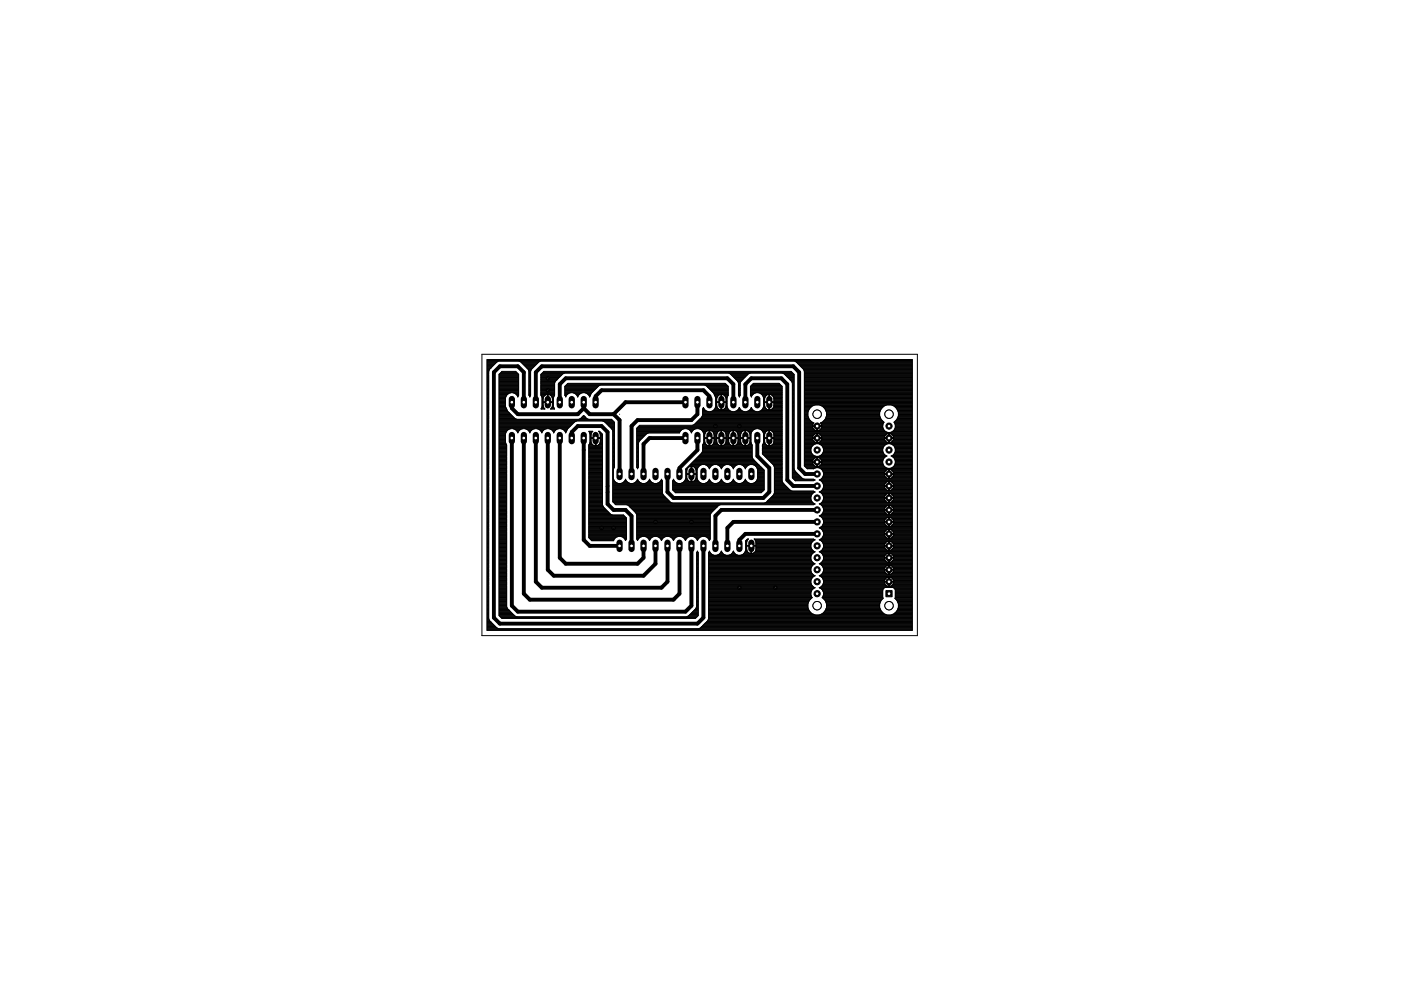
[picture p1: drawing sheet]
<svg xmlns="http://www.w3.org/2000/svg" width="297mm" height="210mm" viewBox="0 0 297 210" stroke-linecap="round" stroke-linejoin="round" font-family="sans-serif">
<g fill="none" stroke="#000" stroke-width=".21">
<path d="M103.3 79.1h.3M103.3 76.2h90.1v57.5h-90.1zM103.3 76.5h90.1M103.3 79.9h.3M103.3 79.8h.3M103.3 79.7h.3M103.3 79.6h.3M103.3 79.4h.3M103.3 79.3h.3M103.3 79.2h.3M103.3 79h.3M103.3 78.8h.3"/>
<path d="M103.3 78.7h.3M103.3 78.6h.4M103.3 78.5h.4M103.3 78.4h.5M103.3 78.2h.6M103.3 78.1h.7M103.3 78h.8M103.3 77.9h.9M103.3 77.7h1.1M103.3 77.6h1.2M103.3 77.5h1.3M103.3 77.4h1.4"/>
<path d="M103.3 77.3h1.5M103.3 77.2h1.6M103.3 77h1.8M103.3 76.9h1.9M103.3 76.8h2M103.3 76.7h2.2M103.3 76.4h90.1M103.3 76.3h90.1M103.6 78.7v52.5l.2 .4 1.6 1.6 .4 .1M103.8 78.3l-.2 .4M104.1 78h.1M105.8 76.6l-.4 .1-1.6 1.6"/>
<path d="M105.8 79.9h4.2M105.8 79.8h4.2M105.8 79.7h4.2M105.8 79.6h4.2M105.8 79.4h4.2M105.9 79.3h4M106 79.2h3.8M106.1 79.1h3.6M106.2 79h3.3M106.3 78.8h3.1M110 76.6l.4 .1 1.6 1.6M110.2 76.7h4.2"/>
<path d="M110.5 76.8h3.7M110.6 76.9h3.5M110.7 77h3.3M110.8 77.2h3M110.9 77.3h2.8M111.1 77.4h2.5M111.2 77.5h2.3M111.3 77.6h2M111.4 77.7h1.8M111.5 77.9h1.6M111.7 78h1.3M111.8 78.1h1.1"/>
<path d="M111.9 78.2h.9M112 78.3l.1 .4M112 78.4h.6M112.1 78.5h.5M112.1 78.6h.4M112.1 79.1h.4M112.1 78.7v5.1M112.1 79.9h.4M112.1 79.8h.4M112.1 79.7h.4M112.1 79.6h.4M112.1 79.4h.4"/>
<path d="M112.1 79.3h.4M112.1 79.2h.4M112.1 79h.4M112.1 78.8h.4M112.1 78.7h.4M112.5 78.7v5.1M114.6 76.6l-.3 .1-1.6 1.6-.2 .4M114.7 79.9h4M114.7 79.8h4.1M114.7 79.7h4.2M114.7 79.6h4.3M114.7 79.4h4.4"/>
<path d="M114.7 79.3h4.6M114.9 79.2h4.6M115 79.1h53.1M115.1 79h52.8M115.2 78.8h52.6M119.7 79.1l-.4 .2-1.3 1.2M154.4 79.1l.4 .2 1.6 1.6 .2 .3M154.7 79.2h4.2M154.9 79.3h3.7M155 79.4h3.5M155.1 79.6h3.3M155.2 79.7h3.1"/>
<path d="M155.4 79.8h2.7M155.5 79.9h2.5M158.7 79.3l-1.3 1.2M159.1 79.1l-.4 .2M165.9 79.1l.7 .5M166.1 79.2h2.1M166.3 79.3h2M166.4 79.4h2M166.5 79.6h1.9M166.6 79.6h.1M166.6 79.6l.9 .9M166.7 79.7h1.7"/>
<path d="M166.8 79.8h1.6M166.9 79.9h1.5M168.4 76.6l.4 .1 1.6 1.6 .1 .4M168.6 76.7h24.8M168.8 76.8h24.6M169 76.9h24.4M169.1 77h24.3M169.2 77.2h24.2M169.3 77.3h24.1M169.5 77.4h23.9M169.6 77.5h23.8M169.7 77.6h23.7"/>
<path d="M169.8 77.7h23.6M169.9 77.9h23.5M170.1 78h23.3M170.2 78.1h23.2M170.3 78.2h23.1M170.4 78.4h23M170.4 78.5h23M170.5 78.6h22.9M170.5 79.1h22.9M170.5 78.7v20.1l.7 .6h1.2a1.38 1.38 0 0 1 1.6 0 1.38 1.38 0 0 1 .6 1.4M170.5 79.9h22.9M170.5 79.8h22.9"/>
<path d="M170.5 79.7h22.9M170.5 79.6h22.9M170.5 79.4h22.9M170.5 79.3h22.9M170.5 79.2h22.9M170.5 79h22.9M170.5 78.8h22.9M170.5 78.7h22.9M103.3 90.9h.3M103.3 90.2h.3M103.3 87.3h.3M103.3 81.6h.3"/>
<path d="M103.3 83.3h.3M103.3 81.2h.3M103.3 83.7h.3M103.3 85.3h.3M103.3 86.9h.3M103.3 92.8h.3M103.3 94.5h.3M103.3 98.5h.3M103.3 98.8h.3M103.3 93.9h.3M103.3 99.6h.3M103.3 85.8h.3"/>
<path d="M103.3 90.4h.3M103.3 99h.3M103.3 97.9h.3M103.3 99.9h.3M103.3 99.8h.3M103.3 99.7h.3M103.3 99.4h.3M103.3 99.3h.3M103.3 99.2h.3M103.3 99.1h.3M103.3 98.7h.3M103.3 98.6h.3"/>
<path d="M103.3 98.4h.3M103.3 98.2h.3M103.3 98.1h.3M103.3 98h.3M103.3 97.8h.3M103.3 97.6h.3M103.3 97.5h.3M103.3 97.4h.3M103.3 97.3h.3M103.3 97.2h.3M103.3 97h.3M103.3 96.9h.3"/>
<path d="M103.3 96.8h.3M103.3 96.7h.3M103.3 96.6h.3M103.3 96.4h.3M103.3 96.3h.3M103.3 96.2h.3M103.3 96.1h.3M103.3 95.9h.3M103.3 95.8h.3M103.3 95.7h.3M103.3 95.6h.3M103.3 95.5h.3"/>
<path d="M103.3 95.4h.3M103.3 95.2h.3M103.3 95.1h.3M103.3 95h.3M103.3 94.9h.3M103.3 94.7h.3M103.3 94.6h.3M103.3 94.4h.3M103.3 94.3h.3M103.3 94.1h.3M103.3 94h.3M103.3 93.8h.3"/>
<path d="M103.3 93.7h.3M103.3 93.5h.3M103.3 93.4h.3M103.3 93.3h.3M103.3 93.2h.3M103.3 93.1h.3M103.3 92.9h.3M103.3 92.7h.3M103.3 92.6h.3M103.3 92.5h.3M103.3 92.3h.3M103.3 92.2h.3"/>
<path d="M103.3 92.1h.3M103.3 92h.3M103.3 91.9h.3M103.3 91.7h.3M103.3 91.6h.3M103.3 91.5h.3M103.3 91.4h.3M103.3 91.2h.3M103.3 91.1h.3M103.3 91h.3M103.3 90.8h.3M103.3 90.7h.3"/>
<path d="M103.3 90.5h.3M103.3 90.3h.3M103.3 90h.3M103.3 89.9h.3M103.3 89.8h.3M103.3 89.7h.3M103.3 89.6h.3M103.3 89.5h.3M103.3 89.3h.3M103.3 89.2h.3M103.3 89.1h.3M103.3 89h.3"/>
<path d="M103.3 88.8h.3M103.3 88.7h.3M103.3 88.6h.3M103.3 88.5h.3M103.3 88.3h.3M103.3 88.2h.3M103.3 88.1h.3M103.3 88h.3M103.3 87.9h.3M103.3 87.8h.3M103.3 87.6h.3M103.3 87.5h.3"/>
<path d="M103.3 87.4h.3M103.3 87.1h.3M103.3 87h.3M103.3 86.8h.3M103.3 86.7h.3M103.3 86.6h.3M103.3 86.4h.3M103.3 86.3h.3M103.3 86.2h.3M103.3 86.1h.3M103.3 86h.3M103.3 85.7h.3"/>
<path d="M103.3 85.6h.3M103.3 85.5h.3M103.3 85.2h.3M103.3 85.1h.3M103.3 85h.3M103.3 84.9h.3M103.3 84.8h.3M103.3 84.6h.3M103.3 84.5h.3M103.3 84.4h.3M103.3 84.3h.3M103.3 84.1h.3"/>
<path d="M103.3 84h.3M103.3 83.9h.3M103.3 83.8h.3M103.3 83.5h.3M103.3 83.4h.3M103.3 83.2h.3M103.3 83.1h.3M103.3 82.9h.3M103.3 82.8h.3M103.3 82.7h.3M103.3 82.6h.3M103.3 82.4h.3"/>
<path d="M103.3 82.3h.3M103.3 82.2h.3M103.3 82.1h.3M103.3 82h.3M103.3 81.9h.3M103.3 81.7h.3M103.3 81.5h.3M103.3 81.4h.3M103.3 81.1h.3M103.3 81h.3M103.3 80.9h.3M103.3 80.8h.3"/>
<path d="M103.3 80.6h.3M103.3 80.5h.3M103.3 80.4h.3M103.3 80.3h.3M103.3 80.2h.3M103.3 80h.3M105.8 90.9h14.6M105.8 90.2h15.3M105.8 87.3h1.9M105.8 81.6h4.2M105.8 83.3h2.4M105.8 81.2h4.2"/>
<path d="M105.8 83.7h1.8M105.8 85.3h1.4M105.8 86.9h1.7M105.8 92.8h1.4M105.8 94.5h1.6M105.8 98.5h1.6M105.8 98.8h1.6M105.8 93.9h1.4M105.8 99.6h1.6M105.8 85.8h1.4M105.8 90.4h15.1M105.8 99h1.6"/>
<path d="M105.8 97.9h1.6M105.8 99.9h1.6M105.8 99.8h1.6M105.8 99.7h1.6M105.8 99.4h1.6M105.8 99.3h1.6M105.8 99.2h1.6M105.8 99.1h1.6M105.8 98.7h1.6M105.8 98.6h1.6M105.8 98.4h1.6M105.8 98.2h1.6"/>
<path d="M105.8 98.1h1.6M105.8 98h1.6M105.8 97.8h1.6M105.8 97.6h1.6M105.8 97.5h1.6M105.8 97.4h1.6M105.8 97.3h1.6M105.8 97.2h1.6M105.8 97h1.6M105.8 96.9h1.6M105.8 96.8h1.6M105.8 96.7h1.6"/>
<path d="M105.8 96.6h1.6M105.8 96.4h1.6M105.8 96.3h1.6M105.8 96.2h1.6M105.8 96.1h1.6M105.8 95.9h1.6M105.8 95.8h1.6M105.8 95.7h1.6M105.8 95.6h1.6M105.8 95.5h1.6M105.8 95.4h1.6M105.8 95.2h1.6"/>
<path d="M105.8 95.1h1.6M105.8 95h1.6M105.8 94.9h1.6M105.8 94.7h1.6M105.8 94.6h1.6M105.8 94.4h1.6M105.8 94.3h1.6M105.8 94.1h1.5M105.8 94h1.5M105.8 93.8h1.4M105.8 93.7h1.4M105.8 93.5h1.4"/>
<path d="M105.8 93.4h1.4M105.8 93.3h1.4M105.8 93.2h1.4M105.8 93.1h1.4M105.8 92.9h1.4M105.8 92.7h1.4M105.8 92.6h1.4M105.8 92.5h1.4M105.8 92.3h1.4M105.8 92.2h1.4M105.8 92.1h1.4M105.8 92h1.4"/>
<path d="M105.8 91.9h1.4M105.8 91.7h1.5M105.8 91.6h1.5M105.8 91.5h1.6M105.8 91.4h1.7M105.8 91.2h1.8M105.8 91.1h1.9M105.8 91h2.1M105.8 90.8h14.7M105.8 90.7h14.8M105.8 90.5h15M105.8 90.3h15.2"/>
<path d="M105.8 90h15.4M105.8 89.9h15.6M105.8 89.8h15.7M105.8 89.7h15.8M105.8 89.6h15.9M105.8 89.5h16M105.8 89.3h16.3M105.8 89.2h24.1M105.8 89.1h24M105.8 89h23.9M105.8 88.8h3.6M105.8 88.7h3.4"/>
<path d="M105.8 88.6h3.2M105.8 88.5h3.1M105.8 88.3h3M105.8 88.2h2.9M105.8 88.1h2.7M105.8 88h2.6M105.8 87.9h2.5M105.8 87.8h2.4M105.8 87.6h2.3M105.8 87.5h2.1M105.8 87.4h2M105.8 87.1h1.8"/>
<path d="M105.8 87h1.7M105.8 86.8h1.6M105.8 86.7h1.6M105.8 86.6h1.5M105.8 86.4h1.5M105.8 86.3h1.4M105.8 86.2h1.4M105.8 86.1h1.4M105.8 86h1.4M105.8 85.7h1.4M105.8 85.6h1.4M105.8 85.5h1.4"/>
<path d="M105.8 85.2h1.4M105.8 85.1h1.4M105.8 85h1.4M105.8 84.9h1.4M105.8 84.8h1.4M105.8 84.6h1.4M105.8 84.5h1.4M105.8 84.4h1.4M105.8 84.3h1.4M105.8 84.1h1.5M105.8 84h1.5M105.8 83.9h1.6"/>
<path d="M105.8 83.8h1.6M105.8 83.5h1.9M105.8 83.4h2.1M105.8 83.2h4.2M105.8 83.1h4.2M105.8 82.9h4.2M105.8 82.8h4.2M105.8 82.7h4.2M105.8 82.6h4.2M105.8 82.4h4.2M105.8 82.3h4.2M105.8 82.2h4.2"/>
<path d="M105.8 82.1h4.2M105.8 82h4.2M105.8 81.9h4.2M105.8 81.7h4.2M105.8 81.5h4.2M105.8 81.4h4.2M105.8 81.1h4.2M105.8 81h4.2M105.8 80.9h4.2M105.8 80.8h4.2M105.8 80.6h4.2M105.8 80.5h4.2"/>
<path d="M105.8 80.4h4.2M105.8 80.3h4.2M105.8 80.2h4.2M105.8 80h4.2M107.2 86.2l.2 .6M107.2 92v1.8l.2 .6v34.2M107.4 86.8l.2 .4M107.6 87.2l1.6 1.5 .4 .2h13.1l.4-.2M108.2 90.9l-.4 .2-.6 .9M108.8 90.9l.5 .2 .4 .4M108.9 83.3h1.1M109.1 91h1.4"/>
<path d="M109.2 83.4h.8M109.3 91.1h1M109.3 83.5h.7M109.5 91.2h.6M109.5 83.7h.5M109.6 91.4h.4M109.6 83.8h.4M109.7 91.5h.2M109.7 83.9h.2M109.7 91.6h.2M109.7 84h.2M109.8 91.7h.1"/>
<path d="M109.8 84.1h.1M110 83.8l-.2 .4a1.36 1.36 0 0 0-1.4-1 1.36 1.36 0 0 0-1.2 1.1v1.9M110 83.8v-4.4l-.7-.7h-2.9l-.6 .7v51.1l.6 .6h41l.6-.6v-13.3M110.8 90.9l-.5 .2-.5 .7-.1-.3M111.3 90.9l.5 .2 .4 .4M111.6 91h1.4M111.9 91.1h.9M112 91.2h.7M112.1 91.4h.4M112.1 81.6h.4M112.1 83.3h.4M112.1 81.2h.4"/>
<path d="M112.1 83.7h.4M112.1 83.8l.2 .4 .2-.4M112.1 83.8h.4M112.1 83.5h.4M112.1 83.4h.4M112.1 83.2h.4M112.1 83.1h.4M112.1 82.9h.4M112.1 82.8h.4M112.1 82.7h.4M112.1 82.6h.4M112.1 82.4h.4"/>
<path d="M112.1 82.3h.4M112.1 82.2h.4M112.1 82.1h.4M112.1 82h.4M112.1 81.9h.4M112.1 81.7h.4M112.1 81.5h.4M112.1 81.4h.4M112.1 81.1h.4M112.1 81h.4M112.1 80.9h.4M112.1 80.8h.4"/>
<path d="M112.1 80.6h.4M112.1 80.5h.4M112.1 80.4h.4M112.1 80.3h.4M112.1 80.2h.4M112.1 80h.4M112.2 91.5h.2M112.2 83.9h.2M112.3 91.6h.1M112.3 84h.1M112.3 91.7h.1M112.3 84.1h.1"/>
<path d="M113.3 90.9l-.5 .2-.5 .7-.1-.3M113.9 90.9l.5 .2 .3 .4M114.2 91h1.3M114.4 91.1h.9M114.5 91.2h.7M114.6 91.4h.5M114.7 81.6h2.9M114.7 83.3h2.9M114.7 81.2h2.9M114.7 83.8v-4.4l.6-.7h52.4l.7 .7v20M114.7 83.7h1.2M114.7 83.8l.2 .5v1.9"/>
<path d="M114.7 83.8h.9M114.7 83.5h2.9M114.7 83.4h2.9M114.7 83.2h2.9M114.7 83.1h2.9M114.7 82.9h2.9M114.7 82.8h2.9M114.7 82.7h2.9M114.7 82.6h2.9M114.7 82.4h2.9M114.7 82.3h2.9M114.7 82.2h2.9"/>
<path d="M114.7 82.1h2.9M114.7 82h2.9M114.7 81.9h2.9M114.7 81.7h2.9M114.7 81.5h2.9M114.7 81.4h2.9M114.7 81.1h2.9M114.7 81h3M114.7 80.9h3M114.7 80.8h3.1M114.7 80.6h3.3M114.7 80.5h3.4"/>
<path d="M114.7 80.4h3.5M114.7 80.3h3.6M114.7 80.2h3.7M114.7 80h3.9M114.7 91.5h.3M114.7 86.7h.8M114.8 83.9h.6M114.8 86.6h.6M114.8 91.6h.1M114.8 84h.5M114.9 91.7h.1M114.9 86.4h.4"/>
<path d="M114.9 84.1h.4M114.9 86.3h.3M114.9 84.3h.3M114.9 86.2l-.2 .5h.8l-.1-.1M114.9 85.8h.2M114.9 86.2h.3M114.9 86.1h.2M114.9 86h.2M114.9 85.7h.2M114.9 85.6h.2M114.9 85.5h.2M114.9 85.2h1.2"/>
<path d="M114.9 85.1h.2M114.9 85h.2M114.9 84.9h.2M114.9 84.8h.2M114.9 84.6h.2M114.9 84.5h.2M114.9 84.4h.3M115.1 85.3l.1 .9M115.2 86.2l.2 .4M115.3 84.1l-.2 1.1h2l-.1-1.1M115.4 84l-.1 .1M115.8 83.7h.6"/>
<path d="M115.8 83.7l-.4 .3M115.9 90.9l-.5 .2-.5 .7-.2-.3M116.1 83.6v1.7h-1.2M116.1 85.1h.1M116.1 85h.1M116.1 84.9h.1M116.1 84.8h.1M116.1 84.6h.1M116.1 84.5h.1M116.1 84.4h.1M116.1 84.3h.1M116.1 84.1h.1"/>
<path d="M116.1 84h.1M116.1 83.9h.1M116.1 83.8h.1M116.2 83.6v1.7h1.1M116.2 85.2h1.1M116.4 90.9l.5 .2 .4 .4M116.4 83.7h1.2M116.4 83.7l.5 .3M116.7 83.8h.9M116.7 91h1.4M116.8 86.7h.7M116.8 83.9h.7"/>
<path d="M116.9 86.6l-.2 .1h.9M116.9 84l.1 .1M116.9 86.6h.6M116.9 84h.6M116.9 91.1h1M117 86.4h.4M117 84.1h.4M117.1 86.3h.3M117.1 84.3h.3M117.1 91.2h.7M117.1 86.2l-.2 .4M117.1 86.2h.2"/>
<path d="M117.1 84.4h.2M117.1 85.3v.9M117.1 85.8h.2M117.1 86.1h.2M117.1 86h.2M117.1 85.7h.2M117.1 85.6h.2M117.1 85.5h.2M117.1 85.1h.2M117.1 85h.2M117.1 84.9h.2M117.1 84.8h.2"/>
<path d="M117.1 84.6h.2M117.1 84.5h.2M117.2 91.4h.4M117.3 91.5h.2M117.3 86.2l.2 .5M117.3 91.6h.2M117.4 91.7h.1M117.5 86.7h.1M117.6 83.8l-.3 .5v1.9M117.6 81.2v2.6M118 80.5l.1 .1M118 80.5l-.4 .7"/>
<path d="M118.4 90.9l-.5 .2-.5 .7-.1-.3M118.9 90.9l.5 .2 .4 .4M119.3 91h1M119.5 91.1h.7M119.6 91.2h.6M119.7 91.4h.4M119.8 83.8l.2 .4a1.34 1.34 0 0 1 1.2-1 1.34 1.34 0 0 1 1.3 1 1.34 1.34 0 0 1 1.3-1 1.34 1.34 0 0 1 1.2 1l.2-.4M119.8 83.3h1.1M119.8 83.8v-1.9l.6-.6h33.4l.6 .6v1.9M119.8 83.7h.5M119.8 83.8h.3M119.8 83.5h.6"/>
<path d="M119.8 83.4h.8M119.8 83.2h5.8M119.8 83.1h5.9M119.8 82.9h6M119.8 82.8h6.1M119.8 82.7h6.2M119.8 82.6h6.4M119.8 82.4h6.5M119.8 82.3h6.6M119.8 82.2h6.7M119.8 82.1h6.9M119.8 82h7"/>
<path d="M119.8 91.5l.2 .3 .1-.3M119.8 91.5h.3M119.8 83.9h.3M119.8 81.9h7.1M119.9 91.6h.1M119.9 84h.1M119.9 91.7h.1M119.9 84.1h.1M120 81.7h7.1M120.1 81.6h34M120.2 81.5h33.8M120.3 91l1.6-1.6 .4-.1h5.5l.4 .1 1.6 1.6"/>
<path d="M120.3 91l-.2 .5M120.3 81.4h33.5M121.6 83.3h1.8M121.8 83.4h1.3M122 83.5h.9M122.2 83.7h.6M122.3 83.8h.4M122.4 83.9h.2M122.4 84h.1M122.5 84.1h.1M122.9 88.8h1.8M123.1 88.7h1.3"/>
<path d="M123.2 88.6h1.1M123.4 88.5h.7M123.5 88.3h.5M123.6 88.2h.3M123.7 88.1h.1M123.8 88.1l-.7 .6M123.8 88.1l.6 .6M123.8 85.3v1.3M124.1 83.3h1.4M124.4 83.4h.9M124.4 88.7l.4 .2h4.8l.7 .6-.1 9.6M124.6 83.5h.7"/>
<path d="M124.7 83.7h.5M124.8 83.8h.4M124.8 94.5h1.2M124.8 98.5h2.9M124.8 98.8h2.9M124.8 99.6h2.9M124.8 99h2.9M124.8 97.9h2.9M124.8 99.9h2.9M124.8 99.8h2.9M124.8 99.7h2.9M124.8 99.4h2.9"/>
<path d="M124.8 99.3h2.9M124.8 99.2h2.9M124.8 99.1h2.9M124.8 98.7h2.9M124.8 98.6h2.9M124.8 98.4h2.9M124.8 98.2h2.9M124.8 98.1h2.9M124.8 98h2.9M124.8 97.8h2.9M124.8 97.6h2.9M124.8 97.5h2.9"/>
<path d="M124.8 97.4h2.9M124.8 97.3h2.9M124.8 97.2h2.9M124.8 97h2.9M124.8 96.9h2.9M124.8 96.8h2.9M124.8 96.7h2.9M124.8 96.6h2.9M124.8 96.4h2.9M124.8 96.3h2.9M124.8 96.2h2.9M124.8 96.1h2.9"/>
<path d="M124.8 95.9h2.9M124.8 95.8h2.9M124.8 95.7h2.9M124.8 95.6h2.9M124.8 95.5h2.9M124.8 95.4h2.9M124.8 95.2h2.9M124.8 95.1h2.9M124.8 95h2.9M124.8 94.9h2.9M124.8 94.7h2.9M124.8 94.6h2.9"/>
<path d="M124.8 94.4h1M124.9 91.5l.2 .5M124.9 91.5l.8-.1-.2 .2M124.9 94.3h.7M124.9 91.5h.7M124.9 83.9h.2M124.9 91.6h.6M125 94.1h.5M125 84h.1M125 94h.4M125 91.7h.4M125 84.1h.1"/>
<path d="M125.1 93.9h.3M125.1 91.9h.3M125.1 92v1.8l-.3 .6v19.6l.7 .6h4.6a1.33 1.33 0 0 1 1.3-.9 1.33 1.33 0 0 1 1.2 .9l.2-.3M125.1 92.8h1.1v1.7M125.1 93.8h.2M125.1 93.7h.2M125.1 93.5h.2M125.1 93.4h.2M125.1 93.3h.2M125.1 93.2h.2M125.1 93.1h.2M125.1 92.9h1.1"/>
<path d="M125.1 92.7h.2M125.1 92.6h.2M125.1 92.5h.2M125.1 92.3h.2M125.1 92.2h.2M125.1 92.1h.2M125.1 92h.2M125.2 83.8h.1M125.3 93.6v-.6h2v.6M125.3 92.1v.7M125.3 93.6l.1 .4M125.3 91.9v.2"/>
<path d="M125.4 91.8l-.1 .1M125.4 94l.4 .4 .4 .1M125.5 91.6l-.1 .2M126.2 94.5h.2M126.2 93.9h.2M126.2 94.4h.2M126.2 94.3h.2M126.2 94.1h.2M126.2 94h.2M126.2 93.8h.2M126.2 93.7h.2M126.2 93.5h.2"/>
<path d="M126.2 93.4h.2M126.2 93.3h.2M126.2 93.2h.2M126.2 93.1h.2M126.4 92.9h1.3M126.5 94.5h1.2M126.8 94.4l-.4 .1M126.8 94.4h.9M127 91.5h.2M127 94.3h.7M127.1 91.6l-.2-.2h.2l.6 .7v15l.5 .7M127.1 91.6l.1 .2"/>
<path d="M127.1 91.6h.2M127.1 94.1h.6M127.1 91.7h.3M127.2 94l-.4 .4M127.2 91.8l.1 .3M127.2 94h.5M127.2 93.9h.5M127.2 91.9h.3M127.3 93.8h.4M127.3 92h.3M127.3 93.6l-.1 .4M127.3 92.1v.7"/>
<path d="M127.3 93.7h.4M127.3 93.5h.4M127.3 93.4h.4M127.3 93.3h.4M127.3 93.2h.4M127.3 93.1h.4M127.3 92.7h.4M127.3 92.6h.4M127.3 92.5h.4M127.3 92.3h.4M127.3 92.2h.4M127.3 92.1h.4"/>
<path d="M127.3 81.6l-.4 .2-1.5 1.6-.2 .4M127.7 92.8h-1.3v1.7M127.9 89.3h2.2M128.2 89.5h2M128.3 89.6h2M128.4 89.7h1.9M128.6 89.8h1.7M128.7 89.9h1.6M128.8 90h1.5M128.9 90.2h1.4M129.1 90.3h1.2M129.2 90.4h1.1"/>
<path d="M129.3 90.5h1M129.4 90.7h.9M129.5 90.8h.8M129.6 90.9h.7M129.8 91l.1 .4M129.8 91h.5M129.8 91.1h.5M129.9 91.2h.4M129.9 91.4h.4M129.9 91.4v15l.7 .6h22.1M129.9 92.8h.4M129.9 94.5h.4"/>
<path d="M129.9 98.5h.4M129.9 98.8h.4M129.9 93.9h.4M129.9 99.6h.1M129.9 99h.4M129.9 97.9h.4M129.9 99.9h.1M129.9 99.8h.1M129.9 99.7h.1M129.9 99.4h.2M129.9 99.3h.2M129.9 99.2h.3"/>
<path d="M129.9 99.1h.3M129.9 98.7h.4M129.9 98.6h.4M129.9 98.4h.4M129.9 98.2h.4M129.9 98.1h.4M129.9 98h.4M129.9 97.8h.4M129.9 97.6h.4M129.9 97.5h.4M129.9 97.4h.4M129.9 97.3h.4"/>
<path d="M129.9 97.2h.4M129.9 97h.4M129.9 96.9h.4M129.9 96.8h.4M129.9 96.7h.4M129.9 96.6h.4M129.9 96.4h.4M129.9 96.3h.4M129.9 96.2h.4M129.9 96.1h.4M129.9 95.9h.4M129.9 95.8h.4"/>
<path d="M129.9 95.7h.4M129.9 95.6h.4M129.9 95.5h.4M129.9 95.4h.4M129.9 95.2h.4M129.9 95.1h.4M129.9 95h.4M129.9 94.9h.4M129.9 94.7h.4M129.9 94.6h.4M129.9 94.4h.4M129.9 94.3h.4"/>
<path d="M129.9 94.1h.4M129.9 94h.4M129.9 93.8h.4M129.9 93.7h.4M129.9 93.5h.4M129.9 93.4h.4M129.9 93.3h.4M129.9 93.2h.4M129.9 93.1h.4M129.9 92.9h.4M129.9 92.7h.4M129.9 92.6h.4"/>
<path d="M129.9 92.5h.4M129.9 92.3h.4M129.9 92.2h.4M129.9 92.1h.4M129.9 92h.4M129.9 91.9h.4M129.9 91.7h.4M129.9 91.6h.4M129.9 91.5h.4M130 99.6v1.8a1.35 1.35 0 0 0 1.3 1.1 1.35 1.35 0 0 0 1.3-.9M130.2 99.1l-.2 .5M131.4 87.8h.1"/>
<path d="M135 90.9h30.8M135 92.8h1.2M135 94.5h.4M135 98.5h.4M135 98.8h.4M135 93.9h.4M135 99h.4M135 97.9h.4M135 98.7h.4M135 98.6h.4M135 98.4h.4M135 98.2h.4"/>
<path d="M135 98.1h.4M135 98h.4M135 97.8h.4M135 97.6h.4M135 97.5h.4M135 97.4h.4M135 97.3h.4M135 97.2h.4M135 97h.4M135 96.9h.4M135 96.8h.4M135 96.7h.4"/>
<path d="M135 96.6h.4M135 96.4h.4M135 96.3h.4M135 96.2h.4M135 96.1h.4M135 95.9h.4M135 95.8h.4M135 95.7h.4M135 95.6h.4M135 95.5h.4M135 95.4h.4M135 95.2h.4"/>
<path d="M135 95.1h.4M135 95h.4M135 94.9h.4M135 94.7h.4M135 94.6h.4M135 94.4h.4M135 94.3h.4M135 94.1h.4M135 94h.4M135 93.8h.4M135 93.7h.5M135 93.5h.5"/>
<path d="M135 93.4h.6M135 93.3h.8M135 93.2h.9M135 93.1h1M135 92.9h1.1M135 92.7h1.4M135 92.6h1.5M135 92.5h1.6M135 92.3h1.7M135 92.2h1.8M135 92.1h2M135 92h2.1"/>
<path d="M135 91.9h2.4M135 91.7h9.1M135 91.6h9.1M135 91.5h9.2M135 91.4h9.3M135 91.2h9.4M135 91.1h9.5M135 91h9.8M135 90.8h30.8M135 99.1l.2 .3 .1-.3M135 99.1h.3M135.1 99.2h.2"/>
<path d="M135.1 99.3h.1M135.1 90.7h30.7M135.3 90.5h30.5M135.4 90.4h30.4M135.5 90.3h30.3M135.5 93.5l-.1 .4-.1 5.2M137.1 92l-1.6 1.5M144.2 91.5l-.1 .3h-6.6l-.4 .2M145.1 90.9l-.5 .2-.4 .4M145.4 99.5v.1M145.4 99.4h.3M145.4 99.6v1.8a1.36 1.36 0 0 1-1.2 1.1 1.36 1.36 0 0 1-1.4-.9"/>
<path d="M145.4 99.6h.2M145.4 99.9h.2M145.4 99.8h.2M145.4 99.7h.2M145.5 99.3h.3M145.6 90.9l.5 .2 .4 .4M145.6 99.2h.2M145.6 99.5v.9M145.8 99.1h.1M145.8 99.2l-.2 .3M145.9 99h.2M145.9 91h1.4"/>
<path d="M146 98.8h2.2M146.1 98.7h2.3M146.1 99l.4-.2v3.4M146.1 99l-.3 .2M146.1 91.1h1M146.2 98.6h2.4M146.3 91.2h.6M146.3 98.5h14.5M146.4 91.4h.4M146.5 91.5l.1 .3 .1-.3M146.5 98.4h14.2M146.5 91.5h.2"/>
<path d="M146.5 99.6h.2M146.5 99h.2M146.5 99.9h.2M146.5 99.8h.2M146.5 99.7h.2M146.5 99.4h.2M146.5 99.3h.2M146.5 99.2h.2M146.5 99.1h.2M146.5 91.6h.2M146.6 91.7h.1M146.6 98.2h14"/>
<path d="M146.7 98.8v3.4a.97 .97 0 0 0 .9-.9M146.7 98.8l.4 .2M146.7 98.1h13.7M146.8 98h13.5M147 97.9h13.2M147.1 99l.1 .1M147.1 99h1M147.1 97.8h13M147.1 90h18.7M147.2 97.6h12.8M147.2 99.1l.2 .1M147.3 99.1h.7"/>
<path d="M147.3 89.9h18.5M147.3 97.5h12.6M147.4 99.2l.2 .3M147.4 99.2h.6M147.4 89.8h18.4M147.4 99.3h.5M147.4 97.4h12.3M147.5 99.4h.3M147.5 89.7h18.3M147.6 99.5v.9M147.6 99.6h.2M147.6 97.3h12"/>
<path d="M147.6 99.7h.2M147.6 90.9l-.5 .2-.4 .4M147.6 99.9h.2M147.6 99.8h.2M147.7 89.6h18.1M147.7 97.2h11.9M147.8 99.6v1.8a1.36 1.36 0 0 0 1.2 1.1 1.36 1.36 0 0 0 1.4-.9M147.8 89.5h18M147.8 97h11.7M147.9 89.3h17.9M147.9 96.9h11.6M148 99.1l-.2 .5"/>
<path d="M148 89.2h17.8M148 96.8h11.5M148.1 90.9l.5 .2 .4 .4M148.1 89.1h17.7M148.2 96.7h11.3M148.3 96.6h11.2M148.3 89h17.5M148.4 98.7l-.4 .4M148.4 88.8h17.4M148.4 96.4h11.1M148.4 91h11.6M148.5 96.4h.1"/>
<path d="M148.5 88.7h17.3M148.5 96.3h11M148.6 88.6h17.2M148.7 96.2h10.8M148.7 91.1h11.1M148.7 88.5h17.1M148.8 96.1h10.7M148.8 91.2h1.4M148.8 95.9h10.7M148.8 88.3h17M148.9 98.5l-.5 .2M148.9 88.2h16.9"/>
<path d="M148.9 95.8h10.6M148.9 95.7h10.6M148.9 91.4h1M148.9 88.1h16.9M149 86.7v1.3a6.1 6.1 0 0 1-2.2 2.2M149 87.3h16.8M149 86.9h.5M149 94.5h1.2M149 95.6h10.5M149 95.5h10.5M149 95.4h10.5M149 95.2h10.5"/>
<path d="M149 95.1h10.5M149 95h10.5M149 94.9h10.5M149 94.7h10.5M149 94.6h10.5M149 94.4h.9M149 88h16.8M149 87.9h16.8M149 87.8h16.8M149 87.6h16.8M149 87.5h16.8M149 87.4h16.8"/>
<path d="M149 87.1h.8M149 87h.6M149 86.8h.4M149 91.5l.2 .5M149 86.7h.1M149 91.5h.7M149 86.7h.3M149 94.3h.7M149.1 94.1h.5M149.1 91.6h.5M149.1 86.6h.1M149.1 94h.4"/>
<path d="M149.1 91.7h.4M149.1 86.4h.1M149.1 86.4l-.1 .3M149.1 86.4l.5 .7 .5 .2M149.2 91.9h.3M149.2 93.9h.3M149.2 92v1.8l-.2 .6v1.2l-.2 .4-3.4 3.5M149.2 92.8h10M149.2 93.8h.2M149.2 93.7h.2M149.2 93.5h.2M149.2 93.4h.2"/>
<path d="M149.2 93.3h.2M149.2 93.2h.2M149.2 93.1h.2M149.2 92.9h1.1M149.2 92.7h.2M149.2 92.6h.2M149.2 92.5h.2M149.2 92.3h.2M149.2 92.2h.2M149.2 92.1h.2M149.2 92h.3M149.4 81.6a5.2 5.2 0 0 1 2.1 2.2"/>
<path d="M149.4 93.6v-.6h2v.6M149.4 98.5l.5 .2M149.4 92.1v.7M149.4 93.6l.1 .4M149.5 91.9l-.1 .2M149.5 91.8v.1M149.5 94l.3 .3 .5 .2M149.6 81.7h4.6M149.6 91.6l-.1 .2M149.7 98.6h1.5M149.8 81.9h4.5M149.9 98.7l.4 .4"/>
<path d="M149.9 98.7h1M149.9 82h4.5M150 82.1h4.4M150.1 98.8h.7M150.2 82.2h4.2M150.2 99h.4M150.3 99.1l.1 .3 .1-.3M150.3 99.1h.2M150.3 82.3h4.1M150.3 91.2h.1M150.3 91.2l-.7 .4M150.3 91.2v3.3"/>
<path d="M150.3 93.9h.2M150.3 99.2h.2M150.3 94.4h.2M150.3 94.3h.2M150.3 94.1h.2M150.3 94h.2M150.3 93.8h.2M150.3 93.7h.2M150.3 93.5h.2M150.3 93.4h.2M150.3 93.3h.2M150.3 93.2h.2"/>
<path d="M150.3 93.1h.2M150.3 92.7h.2M150.3 92.6h.2M150.3 92.5h.2M150.3 92.3h.2M150.3 92.2h.2M150.3 92.1h.2M150.3 92h.2M150.3 91.9h.2M150.3 91.7h.2M150.3 91.6h.2M150.3 91.5h.2"/>
<path d="M150.3 91.4h.2M150.3 91.2h.2M150.4 99.3h.1M150.4 82.4h4M150.5 92.9h2.4M150.5 82.6h3.9M150.6 91.2h2.2M150.6 82.7h3.8M150.7 94.5h2M150.8 82.8h3.6M150.9 82.9h3.5M150.9 98.7l-.4 .4"/>
<path d="M150.9 91.4h1.5M150.9 94.4h1.5M151 87.1h3.9M151 83.1h3.4M151 91.5l-.5-.3v3.3M151 91.5l.2 .1M151.1 91.5h1.2M151.1 94.3h1.2M151.1 83.2h3.3M151.2 91.6l.1 .2M151.2 94.1h.9M151.2 91.6h1"/>
<path d="M151.2 87h3.5M151.2 83.3h3.2M151.3 94l-.4 .4-.6 .1M151.3 91.8l.1 .1M151.3 94h.8M151.3 91.7h.8M151.3 86.9h1.7M151.3 91.9h.7M151.3 93.9h.7M151.3 83.4h3.1M151.4 91.9v.2M151.4 93.8h.6"/>
<path d="M151.4 92h.6M151.4 92.1h.6M151.4 98.5l-.5 .2M151.4 93.6l-.1 .4M151.4 92.1v.7M151.4 93.7h.6M151.4 93.5h.6M151.4 93.4h.6M151.4 93.3h.6M151.4 93.2h.6M151.4 93.1h.6M151.4 92.7h.6"/>
<path d="M151.4 92.6h.6M151.4 92.5h.6M151.4 92.3h.6M151.4 92.2h.6M151.4 83.5h3M151.4 83.7h1.3M151.4 86.8h1M151.5 83.8l.2 .5v1.9M151.5 83.8h.1M151.5 83.8h.9M151.6 86.7h.7M151.6 83.9h.7"/>
<path d="M151.6 86.6h.6M151.6 84h.5M151.7 86.4h.4M151.7 84.1h.4M151.7 86.3h.3M151.7 84.3h.3M151.7 86.2l-.1 .5-.4 .4-.5 .2M151.7 85.3h2.4M151.7 85.8h.3M151.7 86.2h.3M151.7 86.1h.3M151.7 86h.3"/>
<path d="M151.7 85.7h.3M151.7 85.6h.3M151.7 85.5h.3M151.7 85.2h1.2M151.7 85.1h.3M151.7 85h.3M151.7 84.9h.3M151.7 84.8h.3M151.7 84.6h.3M151.7 84.5h.3M151.7 84.4h.3M152 85.3v.9"/>
<path d="M152 92.1v.7M152 93.6v-.6h1.9v.6M152 93.6l.1 .4M152 98.5l.4 .2M152 86.2l.1 .2M152 91.9v.2M152.1 84.1l-.1 1.1h1.9l-.1-1.1M152.1 86.4l.1 .2M152.1 91.8l-.1 .1M152.1 94l.2 .3 .5 .2M152.2 91.6l-.1 .2M152.2 98.6h1.5"/>
<path d="M152.4 98.7l.4 .4M152.5 98.7h.9M152.6 98.8h.7M152.7 83.7l-.6 .4M152.7 99h.5M152.8 99.1l.2 .3 .1-.3M152.8 99.1h.3M152.8 83.6h.2M152.8 83.6l-.1 .1M152.8 91.2h.1M152.8 94.5h.2M152.8 91.2l-.6 .4"/>
<path d="M152.9 83.6v3.3l-.7-.3M152.9 91.2v3.3M152.9 93.9h.1M152.9 85.8h.1M152.9 99.2h.1M152.9 94.4h.1M152.9 94.3h.1M152.9 94.1h.1M152.9 94h.1M152.9 93.8h.1M152.9 93.7h.1M152.9 93.5h.1"/>
<path d="M152.9 93.4h.1M152.9 93.3h.1M152.9 93.2h.1M152.9 93.1h.1M152.9 92.7h.1M152.9 92.6h.1M152.9 92.5h.1M152.9 92.3h.1M152.9 92.2h.1M152.9 92.1h.1M152.9 92h.1M152.9 91.9h.1"/>
<path d="M152.9 91.7h.1M152.9 91.6h.1M152.9 91.5h.1M152.9 91.4h.1M152.9 91.2h.1M152.9 86.8h.1M152.9 86.7h.1M152.9 86.6h.1M152.9 86.4h.1M152.9 86.3h.1M152.9 86.2h.1M152.9 86.1h.1"/>
<path d="M152.9 86h.1M152.9 85.7h.1M152.9 85.6h.1M152.9 85.5h.1M152.9 85.1h.1M152.9 85h.1M152.9 84.9h.1M152.9 84.8h.1M152.9 84.6h.1M152.9 84.5h.1M152.9 84.4h.1M152.9 84.3h.1"/>
<path d="M152.9 84.1h.1M152.9 84h.1M152.9 83.9h.1M152.9 83.8h.1M152.9 99.3h.1M153 83.6v3.3M153 91.2v3.3M153 91.2h.1M153 92.9h2.4M153 85.2h1.1M153 83.6l.2 .1M153 91.2l.6 .3"/>
<path d="M153.1 86.9h1.5M153.1 91.2h2.2M153.2 94.5h2M153.2 83.7h1.2M153.2 83.7l.5 .3M153.4 86.8h1.1M153.5 98.7l-.4 .4M153.5 91.4h1.5M153.5 94.4h1.5M153.5 83.8h.9M153.6 91.5l.1 .1M153.6 91.5h1.2"/>
<path d="M153.6 86.7h.7M153.6 94.3h1.2M153.6 83.9h.7M153.7 86.6l-.7 .3M153.7 84l.1 .1M153.7 91.6l.1 .2M153.7 94.1h1M153.7 91.6h1M153.7 86.6h.6M153.7 84h.6M153.8 86.4h.4M153.8 86.4l-.1 .2"/>
<path d="M153.8 94l-.2 .3-.6 .2M153.8 91.8l.1 .1M153.8 94h.8M153.8 91.7h.8M153.8 84.1h.4M153.9 93.9h.7M153.9 91.9h.7M153.9 86.3h.3M153.9 84.3h.3M153.9 86.2l-.1 .2M153.9 91.9v.2M153.9 93.8h.6"/>
<path d="M153.9 92h.6M153.9 86.2h.2M153.9 84.4h.2M153.9 93.7h.6M153.9 92.1h.6M153.9 86.1h.2M153.9 85.3v.9M153.9 92.1v.7M153.9 93.6l-.1 .4M153.9 98.5l-.4 .2M153.9 85.8h.2M153.9 93.5h.6"/>
<path d="M153.9 93.4h.6M153.9 93.3h.6M153.9 93.2h.6M153.9 93.1h.6M153.9 92.7h.6M153.9 92.6h.6M153.9 92.5h.6M153.9 92.3h.6M153.9 92.2h.6M153.9 86h.2M153.9 85.7h.2M153.9 85.6h.2"/>
<path d="M153.9 85.5h.2M153.9 85.1h.2M153.9 85h.2M153.9 84.9h.2M153.9 84.8h.2M153.9 84.6h.2M153.9 84.5h.2M154.1 86.2l.6 .9 .5 .2M154.4 83.8l-.3 .5v1.9M154.5 98.5l.5 .2M154.5 92.1v.7M154.5 93.6v-.6h2v.6"/>
<path d="M154.5 93.6l.1 .4M154.6 91.8l-.1 .3M154.6 94l.3 .3 .5 .2M154.7 91.6l-.1 .2M154.7 98.6h1.5M155 98.7l.4 .4M155 98.7h1M155.1 98.8h.8M155.2 99h.5M155.4 99.1l.1 .3 .1-.3M155.4 99.1h.2M155.4 91.2h.1"/>
<path d="M155.4 91.2l-.7 .4M155.4 94.5h.2M155.4 91.2v3.3M155.4 93.9h.2M155.4 99.2h.2M155.4 94.4h.2M155.4 94.3h.2M155.4 94.1h.2M155.4 94h.2M155.4 93.8h.2M155.4 93.7h.2M155.4 93.5h.2"/>
<path d="M155.4 93.4h.2M155.4 93.3h.2M155.4 93.2h.2M155.4 93.1h.2M155.4 92.7h.2M155.4 92.6h.2M155.4 92.5h.2M155.4 92.3h.2M155.4 92.2h.2M155.4 92.1h.2M155.4 92h.2M155.4 91.9h.2"/>
<path d="M155.4 91.7h.2M155.4 91.6h.2M155.4 91.5h.2M155.4 91.4h.2M155.4 91.2h.2M155.5 99.3h.1M155.6 91.2h.1M155.6 91.2v3.3M155.6 92.9h2.3M155.6 91.2l.7 .4M155.6 80h2.3M155.7 91.2h2.2"/>
<path d="M155.7 94.5h2.1M155.7 80.2h2.1M155.9 80.3h1.8M156 80.4h1.5M156 98.7l-.4 .4M156 91.4h1.5M156 94.4h1.5M156.1 87.1h1.4M156.1 80.5h1.3M156.1 91.5h1.3M156.2 94.3h1.2M156.2 80.6h1.1"/>
<path d="M156.3 91.6l.1 .2M156.3 94.1h.9M156.3 91.6h.9M156.3 87h.9M156.3 80.8h.9M156.4 94l-.3 .3-.5 .2M156.4 91.8v.1M156.4 94h.8M156.4 91.7h.8M156.4 86.9h.7M156.4 93.9h.7M156.4 91.9h.7"/>
<path d="M156.4 80.9h.7M156.4 91.9l.1 .2M156.4 93.8h.7M156.4 92h.7M156.5 93.7h.5M156.5 92.1h.5M156.5 93.6l-.1 .4M156.5 92.1v.7M156.5 98.5l-.5 .2M156.5 93.5h.5M156.5 93.4h.5M156.5 93.3h.5"/>
<path d="M156.5 93.2h.5M156.5 93.1h.5M156.5 92.7h.5M156.5 92.6h.5M156.5 92.5h.5M156.5 92.3h.5M156.5 92.2h.5M156.5 81h.5M156.5 86.8h.5M156.5 81.1h.5M156.6 81.6h.3M156.6 83.3h.3"/>
<path d="M156.6 81.2h.3M156.6 83.7h.3M156.6 83.8l.2 .4 .1-.4M156.6 81.2v2.6M156.6 83.8h.3M156.6 83.5h.3M156.6 83.4h.3M156.6 83.2h.3M156.6 83.1h.3M156.6 82.9h.3M156.6 82.8h.3M156.6 82.7h.3"/>
<path d="M156.6 82.6h.3M156.6 82.4h.3M156.6 82.3h.3M156.6 82.2h.3M156.6 82.1h.3M156.6 82h.3M156.6 81.9h.3M156.6 81.7h.3M156.6 81.5h.3M156.6 81.4h.3M156.6 86.7h.3M156.7 83.9h.2"/>
<path d="M156.7 86.6h.1M156.7 84h.1M156.7 86.4h.1M156.7 84.1h.1M156.8 86.4l-.5 .7-.6 .2M156.8 86.4l.5 .7 .5 .2M156.9 81.2v2.6M157 98.5l.5 .2M157 93.6v-.6h2v.6M157 92.1v.7M157 93.6l.1 .4M157.1 91.9l-.1 .2"/>
<path d="M157.1 94l.5 .4 .5 .1M157.1 91.8v.1M157.2 91.6l-.1 .2M157.3 98.6h1.5M157.4 91.5l.5-.3v3.3M157.4 91.5l-.2 .1M157.4 80.5l-.5 .7M157.5 98.7l.4 .4M157.5 98.7h1M157.7 98.8h.7M157.8 99h.5M157.9 99.1l.1 .3 .2-.3"/>
<path d="M157.9 99.1h.3M157.9 93.9h.2M157.9 99.2h.2M157.9 94.4h.2M157.9 94.3h.2M157.9 94.1h.2M157.9 94h.2M157.9 93.8h.2M157.9 93.7h.2M157.9 93.5h.2M157.9 93.4h.2M157.9 93.3h.2"/>
<path d="M157.9 93.2h.2M157.9 93.1h.2M157.9 92.7h.2M157.9 92.6h.2M157.9 92.5h.2M157.9 92.3h.2M157.9 92.2h.2M157.9 92.1h.2M157.9 92h.2M157.9 91.9h.2M157.9 91.7h.2M157.9 91.6h.2"/>
<path d="M157.9 91.5h.2M157.9 91.4h.2M157.9 91.2h.2M158 99.3h.1M158.1 91.2h.1M158.1 91.2v3.3M158.1 92.9h1.1M158.1 91.2l.7 .4M158.2 91.2h1.4M158.3 94.5h1.2M158.5 98.7l-.3 .4M158.5 91.4h1"/>
<path d="M158.6 94.4h.9M158.6 87.1h1.4M158.7 91.5h.7M158.7 94.3h.7M158.8 91.6l.2 .3M158.8 94.1h.6M158.8 91.6h.6M158.8 87h1M158.9 91.7h.4M158.9 94l-.2 .3-.6 .2M158.9 94h.4M158.9 86.9h.7"/>
<path d="M158.9 93.9h.4M158.9 91.9h.4M159 91.9v.2M159 93.8h.2M159 92h.2M159 93.7h.2M159 92.1h.2M159 98.5l-.5 .2M159 93.6l-.1 .4M159 92.1v.7M159 93.5h.2M159 93.4h.2"/>
<path d="M159 93.3h.2M159 93.2h.2M159 93.1h.2M159 92.7h.2M159 92.6h.2M159 92.5h.2M159 92.3h.2M159 92.2h.2M159.1 86.8h.4M159.1 83.3h1.1M159.1 83.8l.2 .4a1.35 1.35 0 0 1 1.4-1 1.35 1.35 0 0 1 1.2 1.1v1.9M159.1 83.8v-1.9l.6-.6h5.5l.6 .6v20.1"/>
<path d="M159.1 83.7h.5M159.1 83.8h.4M159.1 83.5h.6M159.1 83.4h.8M159.1 83.2h6.7M159.1 83.1h6.7M159.1 82.9h6.7M159.1 82.8h6.7M159.1 82.7h6.7M159.1 82.6h6.7M159.1 82.4h6.7M159.1 82.3h6.7"/>
<path d="M159.1 82.2h6.7M159.1 82.1h6.7M159.1 82h6.7M159.2 86.7h.2M159.2 83.9h.2M159.2 81.9h6.6M159.2 92v1.8l.3 .6v2.5l.1 .4 2.4 2.4v4.2l-.6 .6h-18.2l-.6-.6v-1.9M159.2 86.6h.2M159.2 84h.1M159.3 86.4h.1M159.3 84.1h.1M159.3 86.4l-.5 .7-.5 .2"/>
<path d="M159.3 86.4l.5 .7 .5 .2M159.3 81.7h6.3M159.4 81.6h6.1M159.6 98.5l.5 .2M159.6 81.5h5.8M159.7 81.4h5.6M159.8 98.6h1.1M160.1 98.7l.3 .4M160.1 98.7h1M160.2 98.8h1M160.3 90.9l-.5 .2-.6 .9M160.3 99h1"/>
<path d="M160.4 99.1l.2 .5M160.4 99.1h1M160.5 99.2h1M160.5 99.3h1.1M160.6 99.4h1.2M160.6 99.6v1.8a1.35 1.35 0 0 1-1.2 1.1 1.35 1.35 0 0 1-1.4-.9M160.6 99.6h1.3M160.6 99.9h1.4M160.6 99.8h1.4M160.6 99.7h1.4M160.8 90.9l.5 .2 .4 .4M160.9 83.3h4.9"/>
<path d="M161.1 87.1h4.7M161.1 91h4.7M161.2 83.4h4.6M161.4 91.1h4.4M161.4 87h4.4M161.4 83.5h4.4M161.5 83.7h1.3M161.5 91.2h1.4M161.6 91.4h1M161.6 86.8h1M161.6 83.8h1M161.6 94.5h1.3"/>
<path d="M161.6 96.2h4.2M161.6 96.1h4.2M161.6 95.9h4.2M161.6 95.8h4.2M161.6 95.7h4.2M161.6 95.6h4.2M161.6 95.5h4.2M161.6 95.4h4.2M161.6 95.2h4.2M161.6 95.1h4.2M161.6 95h4.2M161.6 94.9h4.2"/>
<path d="M161.6 94.7h4.2M161.6 94.6h4.2M161.6 94.4h1M161.7 91.5l.2 .5M161.7 94.3h.7M161.7 91.5h.7M161.7 86.7h.7M161.7 96.3h4.1M161.7 83.9h.7M161.8 91.6h.5M161.8 86.6h.5M161.8 94.1h.5"/>
<path d="M161.8 84h.5M161.8 94h.4M161.8 91.7h.4M161.8 86.4h.4M161.8 84.1h.4M161.8 96.4h4M161.9 93.9h.3M161.9 91.9h.3M161.9 86.3h.3M161.9 84.3h.3M161.9 86.2l-.2 .5-.4 .4-.5 .2M161.9 92v1.8l-.3 .6v1.8l2.4 2.4 .2 .4v5.5"/>
<path d="M161.9 85.3h3.9M161.9 92.8h3.9M161.9 85.8h.2M161.9 93.8h.2M161.9 93.7h.2M161.9 93.5h.2M161.9 93.4h.2M161.9 93.3h.2M161.9 93.2h.2M161.9 93.1h.2M161.9 92.9h1.1M161.9 92.7h.2"/>
<path d="M161.9 92.6h.2M161.9 92.5h.2M161.9 92.3h.2M161.9 92.2h.2M161.9 92.1h.2M161.9 92h.2M161.9 86.2h.2M161.9 86.1h.2M161.9 86h.2M161.9 85.7h.2M161.9 85.6h.2M161.9 85.5h.2"/>
<path d="M161.9 85.2h1.1M161.9 85.1h.2M161.9 85h.2M161.9 84.9h.2M161.9 84.8h.2M161.9 84.6h.2M161.9 84.5h.2M161.9 84.4h.2M162 96.6h3.8M162.1 96.7h3.7M162.1 93.6v-.6h2v.6M162.1 85.3l.1 .9"/>
<path d="M162.1 92.1v.7M162.1 93.6l.1 .4M162.2 91.9l-.1 .2M162.2 86.2v.2M162.2 96.8h3.6M162.2 84.1l-.1 1.1h2l-.1-1.1M162.2 91.8v.1M162.2 94l.6 .5M162.2 86.4l.1 .2M162.3 91.6l-.1 .2M162.3 84l-.1 .1M162.3 86.6l.7 .3"/>
<path d="M162.3 96.9h3.5M162.5 97h3.3M162.6 97.2h3.2M162.6 91.4l.4-.2v3.3M162.6 91.4l-.3 .2M162.7 97.3h3.1M162.8 83.7h.6M162.8 94.5h.6M162.8 83.7l-.5 .3M162.8 97.4h3M162.9 97.5h2.9M163 83.6v3.3"/>
<path d="M163 93.9h.2M163 85.8h.2M163 94.4h.2M163 94.3h.2M163 94.1h.2M163 94h.2M163 93.8h.2M163 93.7h.2M163 93.5h.2M163 93.4h.2M163 93.3h.2M163 93.2h.2"/>
<path d="M163 93.1h.2M163 92.7h.2M163 92.6h.2M163 92.5h.2M163 92.3h.2M163 92.2h.2M163 92.1h.2M163 92h.2M163 91.9h.2M163 91.7h.2M163 91.6h.2M163 91.5h.2"/>
<path d="M163 91.4h.2M163 91.2h.2M163 86.8h.2M163 86.7h.2M163 86.6h.2M163 86.4h.2M163 86.3h.2M163 86.2h.2M163 86.1h.2M163 86h.2M163 85.7h.2M163 85.6h.2"/>
<path d="M163 85.5h.2M163 85.1h.2M163 85h.2M163 84.9h.2M163 84.8h.2M163 84.6h.2M163 84.5h.2M163 84.4h.2M163 84.3h.2M163 84.1h.2M163 84h.2M163 83.9h.2"/>
<path d="M163 83.8h.2M163 97.6h2.8M163.2 83.6v3.3M163.2 97.8h2.6M163.2 92.9h2.6M163.2 85.2h2.6M163.3 86.9h2.5M163.3 91.2h2.5M163.3 97.9h2.5M163.3 94.5h2.5M163.4 83.7h2.4M163.4 83.7l.5 .3"/>
<path d="M163.4 98h2.4M163.5 98.1h2.3M163.6 91.4l-.4-.2v3.3M163.6 91.4l.3 .2M163.6 91.4h2.2M163.6 86.8h2.2M163.6 94.4h2.2M163.6 83.8h2.2M163.7 98.2h2.1M163.8 91.5h2M163.8 86.7h2M163.8 98.4h2"/>
<path d="M163.8 94.3h2M163.8 83.9h2M163.9 86.6l-.7 .3h-1.7M163.9 91.6l.2 .3M163.9 84l.1 .1M163.9 86.6h1.9M163.9 98.5h1.9M163.9 94.1h1.9M163.9 91.6h1.9M163.9 84h1.9M164 91.7h1.8M164 86.4h1.8"/>
<path d="M164 94l-.6 .5M164 94h1.8M164 84.1h1.8M164 93.9h1.8M164 98.6h1.8M164 91.9h1.8M164 86.3h1.8M164 84.3h1.8M164.1 91.9v.2M164.1 86.2l-.2 .4M164.1 93.8h1.7M164.1 92h1.7"/>
<path d="M164.1 86.2h1.7M164.1 84.4h1.7M164.1 93.6l-.1 .4M164.1 85.3v.9M164.1 92.1v.7M164.1 85.8h1.7M164.1 98.7h1.7M164.1 93.7h1.7M164.1 93.5h1.7M164.1 93.4h1.7M164.1 93.3h1.7M164.1 93.2h1.7"/>
<path d="M164.1 93.1h1.7M164.1 92.7h1.7M164.1 92.6h1.7M164.1 92.5h1.7M164.1 92.3h1.7M164.1 92.2h1.7M164.1 92.1h1.7M164.1 86.1h1.7M164.1 86h1.7M164.1 85.7h1.7M164.1 85.6h1.7M164.1 85.5h1.7"/>
<path d="M164.1 85.1h1.7M164.1 85h1.7M164.1 84.9h1.7M164.1 84.8h1.7M164.1 84.6h1.7M164.1 84.5h1.7M164.1 98.8h1.7M164.2 99h1.6M164.2 99.6h1.6M164.2 99.9h1.6M164.2 99.8h1.6M164.2 99.7h1.6"/>
<path d="M164.2 99.4h1.6M164.2 99.3h1.6M164.2 99.2h1.6M164.2 99.1h1.6M165.8 90.2h-30.2l-.6 .6v8.3M167 80h1.4M167.2 80.2h1.2M167.3 80.3h1.1M167.4 80.4h1M167.5 80.5h.9M167.5 80.5l.5 .7M167.5 80.5l.1 .1"/>
<path d="M167.6 80.6h.8M167.7 80.8h.7M167.9 80.9h.5M167.9 81h.5M168 81.1h.4M168 90.9h.4M168 90.2h.4M168 87.3h.4M168 81.6h.4M168 83.3h.4M168 81.2h.4M168 83.7h.4"/>
<path d="M168 85.3h.4M168 86.9h.4M168 92.8h.4M168 94.5h.4M168 98.5h.4M168 98.8h.4M168 81.2v20.1l.6 .6h3.8l.4-.1-.4-.2M168 93.9h.4M168 99.6h.4M168 85.8h.4M168 90.4h.4M168 99h.4"/>
<path d="M168 97.9h.4M168 99.9h.6M168 99.8h.5M168 99.7h.5M168 99.4h.4M168 99.3h.4M168 99.2h.4M168 99.1h.4M168 98.7h.4M168 98.6h.4M168 98.4h.4M168 98.2h.4"/>
<path d="M168 98.1h.4M168 98h.4M168 97.8h.4M168 97.6h.4M168 97.5h.4M168 97.4h.4M168 97.3h.4M168 97.2h.4M168 97h.4M168 96.9h.4M168 96.8h.4M168 96.7h.4"/>
<path d="M168 96.6h.4M168 96.4h.4M168 96.3h.4M168 96.2h.4M168 96.1h.4M168 95.9h.4M168 95.8h.4M168 95.7h.4M168 95.6h.4M168 95.5h.4M168 95.4h.4M168 95.2h.4"/>
<path d="M168 95.1h.4M168 95h.4M168 94.9h.4M168 94.7h.4M168 94.6h.4M168 94.4h.4M168 94.3h.4M168 94.1h.4M168 94h.4M168 93.8h.4M168 93.7h.4M168 93.5h.4"/>
<path d="M168 93.4h.4M168 93.3h.4M168 93.2h.4M168 93.1h.4M168 92.9h.4M168 92.7h.4M168 92.6h.4M168 92.5h.4M168 92.3h.4M168 92.2h.4M168 92.1h.4M168 92h.4"/>
<path d="M168 91.9h.4M168 91.7h.4M168 91.6h.4M168 91.5h.4M168 91.4h.4M168 91.2h.4M168 91.1h.4M168 91h.4M168 90.8h.4M168 90.7h.4M168 90.5h.4M168 90.3h.4"/>
<path d="M168 90h.4M168 89.9h.4M168 89.8h.4M168 89.7h.4M168 89.6h.4M168 89.5h.4M168 89.3h.4M168 89.2h.4M168 89.1h.4M168 89h.4M168 88.8h.4M168 88.7h.4"/>
<path d="M168 88.6h.4M168 88.5h.4M168 88.3h.4M168 88.2h.4M168 88.1h.4M168 88h.4M168 87.9h.4M168 87.8h.4M168 87.6h.4M168 87.5h.4M168 87.4h.4M168 87.1h.4"/>
<path d="M168 87h.4M168 86.8h.4M168 86.7h.4M168 86.6h.4M168 86.4h.4M168 86.3h.4M168 86.2h.4M168 86.1h.4M168 86h.4M168 85.7h.4M168 85.6h.4M168 85.5h.4"/>
<path d="M168 85.2h.4M168 85.1h.4M168 85h.4M168 84.9h.4M168 84.8h.4M168 84.6h.4M168 84.5h.4M168 84.4h.4M168 84.3h.4M168 84.1h.4M168 84h.4M168 83.9h.4"/>
<path d="M168 83.8h.4M168 83.5h.4M168 83.4h.4M168 83.2h.4M168 83.1h.4M168 82.9h.4M168 82.8h.4M168 82.7h.4M168 82.6h.4M168 82.4h.4M168 82.3h.4M168 82.2h.4"/>
<path d="M168 82.1h.4M168 82h.4M168 81.9h.4M168 81.7h.4M168 81.5h.4M168 81.4h.4M168.4 99.4l.4 .8M170.5 90.9h1.9M170.5 90.2h1.8M170.5 87.3h.8M170.5 81.6h22.9M170.5 83.3h22.9"/>
<path d="M170.5 81.2h22.9M170.5 83.7h22.9M170.5 85.3h22.9M170.5 86.9h1M170.5 92.8h22.9M170.5 94.5h1.8M170.5 98.5h1.9M170.5 93.9h22.9M170.5 85.8h22.9M170.5 90.4h16.7M170.5 97.9h16.7M170.5 98.7h2.1"/>
<path d="M170.5 98.6h2M170.5 98.4h1.9M170.5 98.2h1.8M170.5 98.1h1.8M170.5 98h2.7M170.5 97.8h1.8M170.5 97.6h1.8M170.5 97.5h1.9M170.5 97.4h1.9M170.5 97.3h2.1M170.5 97.2h2.2M170.5 97h2.4"/>
<path d="M170.5 96.9h17.1M170.5 96.8h17.3M170.5 96.7h2.3M170.5 96.6h2M170.5 96.4h1.9M170.5 96.3h1.8M170.5 96.2h1.6M170.5 96.1h1.6M170.5 95.9h1.5M170.5 95.8h1.5M170.5 95.7h1.4M170.5 95.6h1.4"/>
<path d="M170.5 95.5h1.4M170.5 95.4h1.4M170.5 95.2h1.4M170.5 95.1h1.4M170.5 95h1.5M170.5 94.9h1.5M170.5 94.7h1.6M170.5 94.6h1.7M170.5 94.4h1.9M170.5 94.3h2.1M170.5 94.1h2.3M170.5 94h22.9"/>
<path d="M170.5 93.8h2.3M170.5 93.7h2.2M170.5 93.5h2M170.5 93.4h1.9M170.5 93.3h1.9M170.5 93.2h1.8M170.5 93.1h1.8M170.5 92.9h2.7M170.5 92.7h1.8M170.5 92.6h1.8M170.5 92.5h1.9M170.5 92.3h1.9"/>
<path d="M170.5 92.2h2M170.5 92.1h2.2M170.5 92h2.4M170.5 91.9h22.9M170.5 91.7h22.9M170.5 91.6h17.5M170.5 91.5h17.2M170.5 91.4h17.1M170.5 91.2h2.4M170.5 91.1h2.2M170.5 91h2M170.5 90.8h1.9"/>
<path d="M170.5 90.7h1.8M170.5 90.5h1.8M170.5 90.3h2.7M170.5 90h1.8M170.5 89.9h1.9M170.5 89.8h1.9M170.5 89.7h2M170.5 89.6h1.8M170.5 89.5h1.6M170.5 89.3h1.5M170.5 89.2h1.4M170.5 89.1h1.2"/>
<path d="M170.5 89h1.1M170.5 88.8h1M170.5 88.7h1M170.5 88.6h.9M170.5 88.5h.9M170.5 88.3h.8M170.5 88.2h.8M170.5 88.1h.8M170.5 88h.8M170.5 87.9h.8M170.5 87.8h.8M170.5 87.6h.8"/>
<path d="M170.5 87.5h.8M170.5 87.4h.8M170.5 87.1h.9M170.5 87h.9M170.5 86.8h1M170.5 86.7h1.1M170.5 86.6h1.2M170.5 86.4h1.3M170.5 86.3h1.5M170.5 86.2h1.6M170.5 86.1h1.8M170.5 86h2.1"/>
<path d="M170.5 85.7h22.9M170.5 85.6h22.9M170.5 85.5h22.9M170.5 85.2h22.9M170.5 85.1h22.9M170.5 85h22.9M170.5 84.9h22.9M170.5 84.8h22.9M170.5 84.6h22.9M170.5 84.5h22.9M170.5 84.4h22.9M170.5 84.3h22.9"/>
<path d="M170.5 84.1h22.9M170.5 84h22.9M170.5 83.9h22.9M170.5 83.8h22.9M170.5 83.5h22.9M170.5 83.4h22.9M170.5 83.2h22.9M170.5 83.1h22.9M170.5 82.9h22.9M170.5 82.8h22.9M170.5 82.7h22.9M170.5 82.6h22.9"/>
<path d="M170.5 82.4h22.9M170.5 82.3h22.9M170.5 82.2h22.9M170.5 82.1h22.9M170.5 82h22.9M170.5 81.9h22.9M170.5 81.7h22.9M170.5 81.5h22.9M170.5 81.4h22.9M170.5 81.1h22.9M170.5 81h22.9M170.5 80.9h22.9"/>
<path d="M170.5 80.8h22.9M170.5 80.6h22.9M170.5 80.5h22.9M170.5 80.4h22.9M170.5 80.3h22.9M170.5 80.2h22.9M170.5 80h22.9M170.6 98.8h2.2M170.7 99h16.9M170.9 99.1h16.8M171 99.2h1.9M171.1 99.3h1.5"/>
<path d="M171.3 87.4v.8l.3 .7M171.6 88.9l.5 .6M172.1 96.2a1.36 1.36 0 0 1 1.2-2.1 1.36 1.36 0 0 1 1.1 2.1M172.1 89.5l.5 .2M172.1 96.2a1.38 1.38 0 0 0 1.9 .4M172.3 93h1.9M172.3 90.3h.9v1M172.3 90.3h.1M172.3 90.4h.1M172.3 92.8h.1M172.3 93h.1M172.3 97.9h.1"/>
<path d="M172.3 98v.1M172.3 93v.2M172.3 90.4v.2M172.3 98h1.9M172.3 98.1l.3 .6M172.3 92.6v.2M172.3 90.1v.2M172.3 90.6l.3 .5M172.4 89.9l-.1 .2M172.6 89.7l-.2 .2M172.6 91.1l.6 .2M172.9 85.8l-.8 .3-.5 .6-.3 .7"/>
<path d="M173.2 91.9h.1M173.2 91.9l-.6 .2-.3 .5M173.2 91.3h.1M173.2 97h.1M173.2 97l-.6 .2-.3 .7M173.2 90.9h.1M173.2 98.5h.1M173.2 98.8h.1M173.2 91.9v2l-.4-.1-.5-.6M173.2 97v2l-.6-.3M173.2 98.7h.1M173.2 98.6h.1"/>
<path d="M173.2 98.4h.1M173.2 98.2h.1M173.2 98.1h.1M173.2 97.8h.1M173.2 97.6h.1M173.2 97.5h.1M173.2 97.4h.1M173.2 97.3h.1M173.2 97.2h.1M173.2 93.8h.1M173.2 93.7h.1M173.2 93.5h.1"/>
<path d="M173.2 93.4h.1M173.2 93.3h.1M173.2 93.2h.1M173.2 93.1h.1M173.2 92.7h.1M173.2 92.6h.1M173.2 92.5h.1M173.2 92.3h.1M173.2 92.2h.1M173.2 92.1h.1M173.2 92h.1M173.2 91.2h.1"/>
<path d="M173.2 91.1h.1M173.2 91h.1M173.2 90.8h.1M173.2 90.7h.1M173.2 90.5h.1M173.3 98h13.9M173.3 92.9h15.1M173.3 90.3h13.9M173.6 97h13.9M173.6 99.2h14.4M173.6 92h14.5M173.7 85.8l.7 .3 .5 .6 .3 .7"/>
<path d="M173.7 91.2h13.8M173.7 94.1h14.4M173.7 93.8h14.4M173.7 98.8h13.8M173.7 93.8l-.3 .1M173.7 96.7h14.3M173.8 97.2h13.6M173.8 92.1h14.1M173.9 93.7h14M173.9 91.1h13.5M173.9 98.7l-.5 .3M173.9 98.7h13.5"/>
<path d="M173.9 99.3h19.5M173.9 86h13.9M173.9 94.3h13.9M174 97.3h13.3M174 92.2h13.8M174 93.5h13.7M174 91h13.3M174 89.7h13.3M174 98.6l-.1 .1M174 98.6h13.3M174 96.6h13.7M174.1 90.9h13.2"/>
<path d="M174.1 97.4h13.2M174.1 93.4h13.6M174.1 92.3h13.6M174.1 89.8h13.2M174.1 98.5h13.2M174.1 99.4h19.3M174.1 94.4h13.5M174.1 89.9l.1 .2M174.1 97.5h13.1M174.1 96.4h13.5M174.1 92.5h13.5M174.1 90.8h13.1"/>
<path d="M174.1 89.9h13.1M174.2 98.4h13M174.2 93.3h13.4M174.2 97.6h13M174.2 92.6l-.3-.5-.6-.2v2M174.2 93.2l-.5 .6M174.2 92.6v.2M174.2 90.1v.2M174.2 98.2h13M174.2 93.2h13.3M174.2 92.6h13.4M174.2 90.7h13"/>
<path d="M174.2 90h13M174.2 89.6h13.2M174.2 90.2h13M174.2 94.5h13.3M174.2 99.6h14M174.2 98.1h13M174.2 97.8h13M174.2 93.1h13.3M174.2 92.7h13.3M174.2 90.5h13M174.2 86.1h13.3M174.2 90.3h-.9v1l.6-.2 .3-.5"/>
<path d="M174.2 97.9l-.3-.7-.6-.2v2M174.2 93v.2M174.2 90.3h.1M174.2 90.4h.1M174.2 92.8h.1M174.2 93h.1M174.2 97.9h.1M174.2 98v.1M174.2 90.4v.2M174.2 98.1l-.2 .5M174.3 96.3h13.2M174.3 99.7h13.6"/>
<path d="M174.3 94.6h13.1M174.4 96.2h13M174.4 96.2l-.4 .4M174.4 99.8h13.4M174.4 96.1h12.9M174.4 94.7h12.9M174.4 89.5h12.9M174.4 86.2h12.9M174.5 99.9h13.2M174.5 94.9h12.8M174.5 95.9h12.8M174.5 95h12.7"/>
<path d="M174.5 95.8h12.7M174.5 89.3h12.7M174.6 86.3h12.6M174.6 95.7h12.6M174.6 95.1h12.6M174.6 95.6h12.6M174.6 95.5h12.6M174.6 95.4h12.6M174.6 95.2h12.6M174.7 89.2h12.4M174.7 86.4h12.4M174.8 89.1h12.2"/>
<path d="M174.8 86.6h12.1M174.9 89h11.9M174.9 86.7h11.9M175 88.8h11.8M175 86.8h11.8M175 86.9h11.7M175 88.7h11.7M175.1 88.6h11.6M175.1 87h11.6M175.1 88.5h11.5M175.1 87.1h11.5M175.2 87.3h11.4"/>
<path d="M175.2 88.3h11.4M175.2 88.2h11.3M175.2 87.4a1.94 1.94 0 0 1-1.2 2.3l.1 .2M175.2 88.1h11.3M175.2 88h11.3M175.2 87.9h11.3M175.2 87.8h11.3M175.2 87.6h11.3M175.2 87.5h11.3M175.2 87.4h11.3M186.5 87.4v.8l.3 .7M186.8 88.9l.6 .6-.1 .1"/>
<path d="M187.2 98.2l.1 .5M187.2 90.6l.1 .5M187.3 96.2a1.37 1.37 0 0 1 .4-1.9 1.37 1.37 0 0 1 1.9 .4 1.37 1.37 0 0 1-.3 1.9M187.3 89.6l-.1 1M187.3 96.2l.4 .4M187.3 91.1l.4 .4M187.5 93h2M187.5 92.8h.1M187.5 93h.1M187.5 93v.2M187.5 93.2l.4 .4M187.7 96.6l.3 .1a1.29 1.29 0 0 0-.8 1.5"/>
<path d="M187.7 91.5l.5 .2h.6l.5-.2M188.1 85.8l-.7 .3-.6 .6-.3 .7M188.2 99.5l-.5 .4-.2 .5M188.4 91.9h.1M188.4 91.9l-.5 .2-.4 .7M188.4 99.5h.2M188.4 99.5h-.2M188.4 91.9v2l-.5-.3M188.4 99.5v2l-.5-.2M188.4 99.9h.2M188.4 99.8h.2M188.4 99.7h.2"/>
<path d="M188.4 93.8h.2M188.4 93.7h.2M188.4 93.5h.2M188.4 93.4h.2M188.4 93.3h.2M188.4 93.2h.2M188.4 93.1h.2M188.4 92.7h.2M188.4 92.6h.2M188.4 92.5h.2M188.4 92.3h.2M188.4 92.2h.2"/>
<path d="M188.4 92.1h.2M188.4 92h.2M188.6 91.9h.1M188.6 91.9v2l.5-.3M188.6 99.5v2l.5-.2M188.6 92.9h4.8M188.6 91.9l.5 .2 .3 .5M188.6 99.5h.2M188.8 99.5l.5 .4 .2 .5M188.8 99.6h4.6M188.9 92h4.5M188.9 85.8a2 2 0 0 1 1.6 1.6 2 2 0 0 1-1 2.1l.3 .6v.5"/>
<path d="M188.9 94.1h4.5M188.9 93.8h4.5M188.9 91.6h4.5M189 99.2h4.4M189 96.7h4.4M189 99.7h4.4M189.1 92.1h4.3M189.1 93.7h4.3M189.2 96.8h4.2M189.2 86h4.2M189.2 99.8h4.2M189.2 94.3h4.2"/>
<path d="M189.2 92.2h4.2M189.2 93.5h4.2M189.2 91.5h4.2M189.3 96.6l-.4 .1a1.29 1.29 0 0 1 .9 1.5M189.3 99.1h4.1M189.3 96.6h4.1M189.3 99.9h4.1M189.3 93.4h4.1M189.3 92.3h4.1M189.3 96.9h4.1M189.3 94.4h4.1M189.4 91.4h4"/>
<path d="M189.4 99h4M189.4 96.4h4M189.4 93.3h4M189.4 92.5h4M189.4 92.6h4M189.4 93.2l-.3 .4M189.4 92.6l.1 .2M189.4 93.2h4M189.5 94.5h3.9M189.5 97h3.9M189.5 93.1h3.9M189.5 92.7h3.9"/>
<path d="M189.5 86.1h3.9M189.5 93l-.1 .2M189.5 92.8h.1M189.5 93h.1M189.5 96.3h3.9M189.5 91.2h3.9M189.5 98.8h3.9M189.6 97.2h3.8M189.6 94.6h3.8M189.6 89.6h3.8M189.6 98.7h3.8M189.6 96.2h3.8"/>
<path d="M189.6 91.1h3.8M189.7 97.3h3.7M189.7 94.7h3.7M189.7 89.5h3.7M189.7 98.6h3.7M189.7 96.1h3.7M189.7 91h3.7M189.7 89.7h3.7M189.7 86.2h3.7M189.7 97.4h3.7M189.7 90.9h3.7M189.7 98.5h3.7"/>
<path d="M189.7 95.9h3.7M189.7 94.9h3.7M189.7 89.8h3.7M189.8 97.5h3.6M189.8 95h3.6M189.8 90.8h3.6M189.8 89.9h3.6M189.8 98.4h3.6M189.8 95.8h3.6M189.8 89.3h3.6M189.8 86.3h3.6M189.8 97.6h3.6"/>
<path d="M189.8 95.1h3.6M189.8 90.2h3.6M189.8 98.2a1.37 1.37 0 0 1-1.1 1.1 1.37 1.37 0 0 1-1.4-.6M189.8 90.6l-.2 .5-.3 .4M189.8 90.4h3.6M189.8 97.9h3.6M189.8 98.2h3.6M189.8 98.1h3.6M189.8 98h3.6M189.8 97.8h3.6M189.8 95.7h3.6M189.8 95.6h3.6"/>
<path d="M189.8 95.5h3.6M189.8 95.4h3.6M189.8 95.2h3.6M189.8 90.7h3.6M189.8 90.5h3.6M189.8 90.3h3.6M189.8 90h3.6M189.9 89.2h3.5M189.9 86.4h3.5M190 89.1h3.4M190 86.6h3.4M190.1 89h3.3"/>
<path d="M190.2 86.7h3.2M190.2 88.8h3.2M190.2 86.8h3.2M190.2 88.7h3.2M190.3 86.9h3.1M190.3 88.6h3.1M190.3 87h3.1M190.4 88.5h3M190.4 87.1h3M190.4 87.3h3M190.4 88.3h3M190.5 88.2h2.9"/>
<path d="M190.5 87.4h2.9M190.5 88.1h2.9M190.5 88h2.9M190.5 87.9h2.9M190.5 87.8h2.9M190.5 87.6h2.9M190.5 87.5h2.9M103.3 104.1h.3M103.3 107h.3M103.3 100.4h.3M103.3 101.6h.3M103.3 114.6h.3"/>
<path d="M103.3 114.3h.3M103.3 101.5h.3M103.3 106.6h.3M103.3 105.5h.3M103.3 111.6h.3M103.3 109.7h.3M103.3 116.7h.3M103.3 114.8h.3M103.3 119.8h.3M103.3 118.4h.3M103.3 117.3h.3M103.3 114.2h.3"/>
<path d="M103.3 112.2h.3M103.3 109.1h.3M103.3 108h.3M103.3 103h.3M103.3 102.1h.3M103.3 120h.3M103.3 119.7h.3M103.3 119.6h.3M103.3 119.5h.3M103.3 119.3h.3M103.3 119.2h.3M103.3 119.1h.3"/>
<path d="M103.3 119h.3M103.3 118.9h.3M103.3 118.7h.3M103.3 118.6h.3M103.3 118.5h.3M103.3 118.3h.3M103.3 118.1h.3M103.3 118h.3M103.3 117.9h.3M103.3 117.8h.3M103.3 117.6h.3M103.3 117.5h.3"/>
<path d="M103.3 117.4h.3M103.3 117.2h.3M103.3 117.1h.3M103.3 116.9h.3M103.3 116.8h.3M103.3 116.6h.3M103.3 116.4h.3M103.3 116.3h.3M103.3 116.2h.3M103.3 116.1h.3M103.3 116h.3M103.3 115.8h.3"/>
<path d="M103.3 115.7h.3M103.3 115.6h.3M103.3 115.5h.3M103.3 115.4h.3M103.3 115.2h.3M103.3 115.1h.3M103.3 115h.3M103.3 114.9h.3M103.3 114.5h.3M103.3 114.4h.3M103.3 114h.3M103.3 113.9h.3"/>
<path d="M103.3 113.8h.3M103.3 113.7h.3M103.3 113.6h.3M103.3 113.4h.3M103.3 113.3h.3M103.3 113.2h.3M103.3 113.1h.3M103.3 112.9h.3M103.3 112.8h.3M103.3 112.7h.3M103.3 112.6h.3M103.3 112.5h.3"/>
<path d="M103.3 112.4h.3M103.3 112.1h.3M103.3 112h.3M103.3 111.9h.3M103.3 111.7h.3M103.3 111.5h.3M103.3 111.4h.3M103.3 111.3h.3M103.3 111.1h.3M103.3 111h.3M103.3 110.9h.3M103.3 110.8h.3"/>
<path d="M103.3 110.7h.3M103.3 110.5h.3M103.3 110.4h.3M103.3 110.3h.3M103.3 110.2h.3M103.3 110.1h.3M103.3 109.9h.3M103.3 109.8h.3M103.3 109.6h.3M103.3 109.5h.3M103.3 109.3h.3M103.3 109.2h.3"/>
<path d="M103.3 109h.3M103.3 108.9h.3M103.3 108.7h.3M103.3 108.6h.3M103.3 108.5h.3M103.3 108.4h.3M103.3 108.2h.3M103.3 108.1h.3M103.3 107.9h.3M103.3 107.8h.3M103.3 107.7h.3M103.3 107.5h.3"/>
<path d="M103.3 107.4h.3M103.3 107.3h.3M103.3 107.2h.3M103.3 106.9h.3M103.3 106.8h.3M103.3 106.7h.3M103.3 106.4h.3M103.3 106.3h.3M103.3 106.2h.3M103.3 106.1h.3M103.3 106h.3M103.3 105.8h.3"/>
<path d="M103.3 105.7h.3M103.3 105.6h.3M103.3 105.3h.3M103.3 105.2h.3M103.3 105.1h.3M103.3 105h.3M103.3 104.9h.3M103.3 104.8h.3M103.3 104.6h.3M103.3 104.5h.3M103.3 104.4h.3M103.3 104.3h.3"/>
<path d="M103.3 104h.3M103.3 103.9h.3M103.3 103.8h.3M103.3 103.7h.3M103.3 103.5h.3M103.3 103.4h.3M103.3 103.3h.3M103.3 103.2h.3M103.3 103.1h.3M103.3 102.8h.3M103.3 102.7h.3M103.3 102.6h.3"/>
<path d="M103.3 102.5h.3M103.3 102.3h.3M103.3 102.2h.3M103.3 102h.3M103.3 101.9h.3M103.3 101.7h.3M103.3 101.4h.3M103.3 101.3h.3M103.3 101.1h.3M103.3 101h.3M103.3 100.9h.3M103.3 100.8h.3"/>
<path d="M103.3 100.6h.3M103.3 100.5h.3M103.3 100.3h.3M103.3 100.2h.3M103.3 100.1h.3M105.8 104.1h1.6M105.8 107h1.6M105.8 100.4h1.6M105.8 101.6h1.6M105.8 114.6h1.6M105.8 114.3h1.6M105.8 101.5h1.6"/>
<path d="M105.8 106.6h1.6M105.8 105.5h1.6M105.8 111.6h1.6M105.8 109.7h1.6M105.8 116.7h1.6M105.8 114.8h1.6M105.8 119.8h1.6M105.8 118.4h1.6M105.8 117.3h1.6M105.8 114.2h1.6M105.8 112.2h1.6M105.8 109.1h1.6"/>
<path d="M105.8 108h1.6M105.8 103h1.6M105.8 102.1h1.6M105.8 120h1.6M105.8 119.7h1.6M105.8 119.6h1.6M105.8 119.5h1.6M105.8 119.3h1.6M105.8 119.2h1.6M105.8 119.1h1.6M105.8 119h1.6M105.8 118.9h1.6"/>
<path d="M105.8 118.7h1.6M105.8 118.6h1.6M105.8 118.5h1.6M105.8 118.3h1.6M105.8 118.1h1.6M105.8 118h1.6M105.8 117.9h1.6M105.8 117.8h1.6M105.8 117.6h1.6M105.8 117.5h1.6M105.8 117.4h1.6M105.8 117.2h1.6"/>
<path d="M105.8 117.1h1.6M105.8 116.9h1.6M105.8 116.8h1.6M105.8 116.6h1.6M105.8 116.4h1.6M105.8 116.3h1.6M105.8 116.2h1.6M105.8 116.1h1.6M105.8 116h1.6M105.8 115.8h1.6M105.8 115.7h1.6M105.8 115.6h1.6"/>
<path d="M105.8 115.5h1.6M105.8 115.4h1.6M105.8 115.2h1.6M105.8 115.1h1.6M105.8 115h1.6M105.8 114.9h1.6M105.8 114.5h1.6M105.8 114.4h1.6M105.8 114h1.6M105.8 113.9h1.6M105.8 113.8h1.6M105.8 113.7h1.6"/>
<path d="M105.8 113.6h1.6M105.8 113.4h1.6M105.8 113.3h1.6M105.8 113.2h1.6M105.8 113.1h1.6M105.8 112.9h1.6M105.8 112.8h1.6M105.8 112.7h1.6M105.8 112.6h1.6M105.8 112.5h1.6M105.8 112.4h1.6M105.8 112.1h1.6"/>
<path d="M105.8 112h1.6M105.8 111.9h1.6M105.8 111.7h1.6M105.8 111.5h1.6M105.8 111.4h1.6M105.8 111.3h1.6M105.8 111.1h1.6M105.8 111h1.6M105.8 110.9h1.6M105.8 110.8h1.6M105.8 110.7h1.6M105.8 110.5h1.6"/>
<path d="M105.8 110.4h1.6M105.8 110.3h1.6M105.8 110.2h1.6M105.8 110.1h1.6M105.8 109.9h1.6M105.8 109.8h1.6M105.8 109.6h1.6M105.8 109.5h1.6M105.8 109.3h1.6M105.8 109.2h1.6M105.8 109h1.6M105.8 108.9h1.6"/>
<path d="M105.8 108.7h1.6M105.8 108.6h1.6M105.8 108.5h1.6M105.8 108.4h1.6M105.8 108.2h1.6M105.8 108.1h1.6M105.8 107.9h1.6M105.8 107.8h1.6M105.8 107.7h1.6M105.8 107.5h1.6M105.8 107.4h1.6M105.8 107.3h1.6"/>
<path d="M105.8 107.2h1.6M105.8 106.9h1.6M105.8 106.8h1.6M105.8 106.7h1.6M105.8 106.4h1.6M105.8 106.3h1.6M105.8 106.2h1.6M105.8 106.1h1.6M105.8 106h1.6M105.8 105.8h1.6M105.8 105.7h1.6M105.8 105.6h1.6"/>
<path d="M105.8 105.3h1.6M105.8 105.2h1.6M105.8 105.1h1.6M105.8 105h1.6M105.8 104.9h1.6M105.8 104.8h1.6M105.8 104.6h1.6M105.8 104.5h1.6M105.8 104.4h1.6M105.8 104.3h1.6M105.8 104h1.6M105.8 103.9h1.6"/>
<path d="M105.8 103.8h1.6M105.8 103.7h1.6M105.8 103.5h1.6M105.8 103.4h1.6M105.8 103.3h1.6M105.8 103.2h1.6M105.8 103.1h1.6M105.8 102.8h1.6M105.8 102.7h1.6M105.8 102.6h1.6M105.8 102.5h1.6M105.8 102.3h1.6"/>
<path d="M105.8 102.2h1.6M105.8 102h1.6M105.8 101.9h1.6M105.8 101.7h1.6M105.8 101.4h1.6M105.8 101.3h1.6M105.8 101.1h1.6M105.8 101h1.6M105.8 100.9h1.6M105.8 100.8h1.6M105.8 100.6h1.6M105.8 100.5h1.6"/>
<path d="M105.8 100.3h1.6M105.8 100.2h1.6M105.8 100.1h1.6M124.8 104.1h2.9M124.8 107h2.9M124.8 100.4h2.9M124.8 101.6h2.9M124.8 101.5h2.9M124.8 106.6h2.9M124.8 105.5h2.9M124.8 111.6h8M124.8 109.7h7.9"/>
<path d="M124.8 112.2h8M124.8 109.1h4.8M124.8 108h3.6M124.8 103h2.9M124.8 102.1h2.9M124.8 113.9h5.8M124.8 113.8h6.1M124.8 113.7h8M124.8 113.6h8M124.8 113.4h8M124.8 113.3h8M124.8 113.2h8"/>
<path d="M124.8 113.1h8M124.8 112.9h8M124.8 112.8h8M124.8 112.7h8M124.8 112.6h8M124.8 112.5h8M124.8 112.4h8M124.8 112.1h8M124.8 112h8M124.8 111.9h8M124.8 111.7h8M124.8 111.5h8"/>
<path d="M124.8 111.4h8M124.8 111.3h8M124.8 111.1h8M124.8 111h8M124.8 110.9h8M124.8 110.8h8M124.8 110.7h8M124.8 110.5h8M124.8 110.4h8M124.8 110.3h8M124.8 110.2h8M124.8 110.1h8"/>
<path d="M124.8 109.9h8M124.8 109.8h8M124.8 109.6h7.7M124.8 109.5h7.6M124.8 109.3h7.5M124.8 109.2h7.4M124.8 109h4.6M124.8 108.9h4.5M124.8 108.7h4.4M124.8 108.6h4.3M124.8 108.5h4.1M124.8 108.4h4"/>
<path d="M124.8 108.2h3.9M124.8 108.1h3.8M124.8 107.9h3.5M124.8 107.8h3.4M124.8 107.7h3.3M124.8 107.5h3.2M124.8 107.4h3.1M124.8 107.3h3M124.8 107.2h3M124.8 106.9h2.9M124.8 106.8h2.9M124.8 106.7h2.9"/>
<path d="M124.8 106.4h2.9M124.8 106.3h2.9M124.8 106.2h2.9M124.8 106.1h2.9M124.8 106h2.9M124.8 105.8h2.9M124.8 105.7h2.9M124.8 105.6h2.9M124.8 105.3h2.9M124.8 105.2h2.9M124.8 105.1h2.9M124.8 105h2.9"/>
<path d="M124.8 104.9h2.9M124.8 104.8h2.9M124.8 104.6h2.9M124.8 104.5h2.9M124.8 104.4h2.9M124.8 104.3h2.9M124.8 104h2.9M124.8 103.9h2.9M124.8 103.8h2.9M124.8 103.7h2.9M124.8 103.5h2.9M124.8 103.4h2.9"/>
<path d="M124.8 103.3h2.9M124.8 103.2h2.9M124.8 103.1h2.9M124.8 102.8h2.9M124.8 102.7h2.9M124.8 102.6h2.9M124.8 102.5h2.9M124.8 102.3h2.9M124.8 102.2h2.9M124.8 102h2.9M124.8 101.9h2.9M124.8 101.7h2.9"/>
<path d="M124.8 101.4h2.9M124.8 101.3h2.9M124.8 101.1h2.9M124.8 101h2.9M124.8 100.9h2.9M124.8 100.8h2.9M124.8 100.6h2.9M124.8 100.5h2.9M124.8 100.3h2.9M124.8 100.2h2.9M124.8 100.1h2.9M124.9 114h5.6"/>
<path d="M125 114.2h5.4M125.1 114.3h5.2M125.2 114.4h5M125.3 114.5h4.8M128.2 107.8l1.3 1.3 .4 .1h2.3l.6 .6v4.5M129.9 104.1h10.5M129.9 100.4h.1M129.9 101.6h.2M129.9 101.5h.1M129.9 105.5h11.2M129.9 103h10.5M129.9 102.1h.5"/>
<path d="M129.9 106.3h12.1M129.9 106.2h12M129.9 106.1h11.9M129.9 106h11.7M129.9 105.8h11.6M129.9 105.7h11.5M129.9 105.6h11.4M129.9 105.3h11.1M129.9 105.2h11M129.9 105.1h10.9M129.9 105h10.8M129.9 104.9h10.7"/>
<path d="M129.9 104.8h10.6M129.9 104.6h10.6M129.9 104.5h10.5M129.9 104.4h10.5M129.9 104.3h10.5M129.9 104h10.5M129.9 103.9h10.5M129.9 103.8h10.5M129.9 103.7h10.5M129.9 103.5h10.5M129.9 103.4h10.5M129.9 103.3h10.5"/>
<path d="M129.9 103.2h10.5M129.9 103.1h10.5M129.9 102.8h10.5M129.9 102.7h10.5M129.9 102.6h10.5M129.9 102.5h1.1M129.9 102.3h.8M129.9 102.2h.6M129.9 102h.4M129.9 101.9h.3M129.9 101.7h.3M129.9 101.4h.1"/>
<path d="M129.9 101.3h.1M129.9 101.1h.1M129.9 101h.1M129.9 100.9h.1M129.9 100.8h.1M129.9 100.6h.1M129.9 100.5h.1M129.9 100.3h.1M129.9 100.2h.1M129.9 100.1h.1M130 106.4h12.1M130.1 106.6h12.2"/>
<path d="M130.2 106.7h42.3M130.3 106.8h42.4M130.5 106.9h42.1M131.7 102.5h1.8M131.8 113.8h1M132 102.3h1.2M132.1 113.9h.7M132.2 102.2h.9M132.2 114h.6M132.3 102.1h.6M132.4 114.2h.4M132.5 102h.3"/>
<path d="M132.5 114.3h.3M132.5 101.9h.2M132.5 114.4h.2M132.6 114.5h.1M132.6 101.7h.1M132.6 101.6a1.34 1.34 0 0 0 1.3 .9 1.34 1.34 0 0 0 1.3-.9M132.6 101.6h.1M132.9 107a6.2 6.2 0 0 1 2.1 2.2v5.1M133.2 107.2h19.2M133.3 107.3h18.9M133.5 107.4h18.6M133.6 107.5h18.4"/>
<path d="M133.7 107.7h18.2M133.8 107.8h17.9M133.9 107.9h17.7M134.1 108h17.4M134.2 108.1h17.2M134.3 102.5h1.8M134.3 108.2h17M134.4 108.4h16.8M134.6 108.5h16.4M134.6 102.3h1.2M134.7 108.6h16.2M134.7 102.2h.9"/>
<path d="M134.8 108.7h16M134.9 102.1h.6M134.9 108.9h15.8M134.9 109h15.8M135 109.1h15.6M135 102h.4M135 114.3l.2 .3 .1-.3M135 111.6h15.6M135 109.7h15.6M135 114.2h.5M135 112.2h15.6M135 114h.6"/>
<path d="M135 113.9h.7M135 113.8h1M135 113.7h15.6M135 113.6h15.6M135 113.4h15.6M135 113.3h15.6M135 113.2h15.6M135 113.1h15.6M135 112.9h15.6M135 112.8h15.6M135 112.7h15.6M135 112.6h15.6"/>
<path d="M135 112.5h15.6M135 112.4h15.6M135 112.1h15.6M135 112h15.6M135 111.9h15.6M135 111.7h15.6M135 111.5h15.6M135 111.4h15.6M135 111.3h15.6M135 111.1h15.6M135 111h15.6M135 110.9h15.6"/>
<path d="M135 110.8h15.6M135 110.7h15.6M135 110.5h15.6M135 110.4h15.6M135 110.3h15.6M135 110.2h15.6M135 110.1h15.6M135 109.9h15.6M135 109.8h15.6M135 109.6h15.6M135 109.5h15.6M135 109.3h15.6"/>
<path d="M135 109.2h15.6M135 114.3h.3M135.1 101.9h.2M135.1 114.4h.2M135.1 114.5h.1M135.1 101.7h.1M135.2 101.6a1.34 1.34 0 0 0 1.2 .9 1.34 1.34 0 0 0 1.3-.9M135.2 101.6h.1M136.8 102.5h1.8M136.9 113.8h1.7M137.1 102.3h1.2M137.2 113.9h1.1"/>
<path d="M137.2 113.9a1.41 1.41 0 0 0-1.9 .4M137.2 113.9l.5 .7 .5-.7M137.3 102.2h.8M137.3 114h.8M137.4 102.1h.6M137.4 114.2h.6M137.5 102h.4M137.6 114.3h.3M137.6 101.9h.2M137.6 114.4h.2M137.7 114.5h.1M137.7 101.7h.1"/>
<path d="M137.7 101.6a1.34 1.34 0 0 0 1.3 .9 1.34 1.34 0 0 0 1.3-.9M137.7 101.6h.1M138.2 113.9l.5-.2 1 .2M139.4 102.5h1M139.4 113.8h1.7M139.7 102.3h.7M139.7 113.9h1.1M139.7 113.9l.6 .7 .5-.7M139.8 102.2h.6M139.8 114h.9M140 102.1h.4M140 114.2h.5"/>
<path d="M140.1 102h.3M140.1 114.3h.3M140.1 101.9h.3M140.2 114.4h.1M140.2 114.5h.1M140.2 101.7h.1M140.3 101.6l.1 .4M140.3 101.6h.1M140.4 102v2.5M140.4 104.5l.2 .4 1.6 1.6 .4 .2h19.5l.7-.5M140.8 113.9l.4-.2 1.1 .2M142 113.8h1.6"/>
<path d="M142.2 113.9h1.1M142.3 113.9l.5 .7a1.36 1.36 0 0 1 1.1-.9 1.36 1.36 0 0 1 1.3 .6M142.4 114h.8M142.5 114.2h.6M142.6 103h19.4M142.6 102.1h.5M142.6 103.8h19.4M142.6 103.7h19.4M142.6 103.5h19.4M142.6 103.4h19.4M142.6 103.3h19.4M142.6 103.2h19.4"/>
<path d="M142.6 103.1h19.4M142.6 102.8h19.4M142.6 102.7h19.4M142.6 102.6h19.4M142.6 102.5h1.1M142.6 102.3h.8M142.6 102.2h.6M142.6 102h.4M142.6 114.3h.4M142.7 103.9h19.3M142.7 101.9h.2M142.7 114.4h.2"/>
<path d="M142.7 114.5h.1M142.7 101.7h.2M142.8 101.6l-.2 .4M142.8 104h19M142.8 101.6h.1M142.9 104.1h18.8M143 104.3h18.6M143.2 104.4h18.3M144.4 102.5h4.4M144.5 113.8h1.7M144.7 102.3h3.8M144.8 113.9h1.1"/>
<path d="M144.9 102.2h3.4M144.9 114h.8M145 102.1h1.3M145.1 114.2h.5M145.1 102h.9M145.2 114.3h.3M145.2 114.3l.1 .3a1.36 1.36 0 0 1 1.1-.9 1.36 1.36 0 0 1 1.3 .6M145.2 101.9h.7M145.2 114.4h.2M145.3 114.5h.1M145.3 101.7h.5M145.3 101.6h.4"/>
<path d="M145.4 101.5h.3M145.4 100.4h2.4M145.4 101.4h.2M145.4 101.3h.2M145.4 101.1h.2M145.4 101h.2M145.4 100.9h.2M145.4 100.8h.2M145.4 100.6h.2M145.4 100.5h1.1M145.4 100.3h.2M145.4 100.2h.2"/>
<path d="M145.4 100.1h.2M145.6 101.3v-.7h2v.7M145.6 101.3l.1 .3M145.7 101.6l.1 .2M145.8 101.8l.5 .3M146.3 102.1l.2 .1M146.5 102.2h.1M146.5 101.6h.2M146.5 101.5h.2M146.5 102.1h.2M146.5 102h.2M146.5 101.9h.2"/>
<path d="M146.5 101.7h.2M146.5 101.4h.2M146.5 101.3h.2M146.5 101.1h.2M146.5 101h.2M146.5 100.9h.2M146.5 100.8h.2M146.5 100.6h.2M146.5 100.3h.2M146.5 100.2h.2M146.5 100.1h.2M146.7 100.5h1.1"/>
<path d="M146.9 102.1h1.3M147 113.8h1.7M147.2 102h.9M147.3 101.9h.7M147.3 113.9h1.1M147.4 101.7h.5M147.5 114h.8M147.5 101.6h.4M147.5 101.5h.3M147.6 101.4h.2M147.6 114.2h.5M147.6 101.3h.2"/>
<path d="M147.6 101.1h.2M147.6 101h.2M147.6 100.9h.2M147.6 100.8h.2M147.6 100.6h.2M147.6 100.3h.2M147.6 100.2h.2M147.6 100.1h.2M147.7 117.2v11.4M147.7 117.2l.2-.4 .1 .4M147.7 114.3h.3M147.7 119.8h.3"/>
<path d="M147.7 118.4h.3M147.7 117.3h.3M147.7 120h.3M147.7 119.7h.3M147.7 119.6h.3M147.7 119.5h.3M147.7 119.3h.3M147.7 119.2h.3M147.7 119.1h.3M147.7 119h.3M147.7 118.9h.3M147.7 118.7h.3"/>
<path d="M147.7 118.6h.3M147.7 118.5h.3M147.7 118.3h.3M147.7 118.1h.3M147.7 118h.3M147.7 117.9h.3M147.7 117.8h.3M147.7 117.6h.3M147.7 117.5h.3M147.7 117.4h.3M147.7 117.2h.3M147.7 114.3l.2 .3a1.34 1.34 0 0 1 1.2-.9 1.34 1.34 0 0 1 1.3 .9l.1-.3"/>
<path d="M147.8 117.1h.2M147.8 114.4h.2M147.8 116.9h.1M147.8 114.5h.1M149.5 102.5h1.8M149.6 113.8h1M149.8 102.3h1.2M149.9 113.9h.7M150 102.2h.8M150 114h.6M150.1 102.1h.6M150.1 114.2h.5"/>
<path d="M150.2 102h.4M150.2 114.3h.4M150.2 119.8h22.1M150.2 118.4h21.7M150.2 117.3h.5M150.2 120h22M150.2 119.7h22.3M150.2 119.6h22.5M150.2 119.5h22.4M150.2 119.3h22.2M150.2 119.2h22.1M150.2 119.1h22"/>
<path d="M150.2 119h21.9M150.2 118.9h21.8M150.2 118.7h21.8M150.2 118.6h21.8M150.2 118.5h21.7M150.2 118.3h21.7M150.2 118.1h21.7M150.2 118h21.7M150.2 117.9h21.8M150.2 117.8h21.8M150.2 117.6h1M150.2 117.5h.7"/>
<path d="M150.2 117.4h.6M150.3 117.2h.3M150.3 101.9h.2M150.3 117.1h.2M150.3 114.4h.2M150.3 101.7h.2M150.4 116.9h.1M150.4 114.5h.1M150.4 101.6a1.34 1.34 0 0 0 1.3 .9 1.34 1.34 0 0 0 1.3-.9M150.4 101.6h.1M150.9 117.5l-.5-.7-.2 .4v14l-.1 .4-1.6 1.6-.4 .1M150.9 117.5l.5 .2 1-.2"/>
<path d="M152 102.5h1.8M152.1 117.6h1.7M152.3 102.3h1.2M152.4 117.5l.6-.7 .5 .7M152.4 117.5h1.1M152.5 102.2h.9M152.6 117.4h.7M152.6 102.1h.6M152.7 117.3h.5M152.8 102h.3M152.8 117.2h.3M152.8 101.9h.3"/>
<path d="M152.9 117.1h.1M152.9 101.7h.1M152.9 116.9h.1M153 101.6a1.34 1.34 0 0 0 1.2 .9 1.34 1.34 0 0 0 1.3-.9M153 101.6h.1M153.5 117.5l.4 .2 1.1-.2M154.6 102.5h1.8M154.7 117.6h1.6M154.9 102.3h1.2M155 117.5l.5-.7 .5 .7M155 117.5h1M155.1 102.2h.8"/>
<path d="M155.1 117.4h.8M155.2 102.1h.6M155.2 117.3h.5M155.3 102h.4M155.3 117.2h.3M155.4 101.9h.2M155.4 117.1h.2M155.4 101.7h.1M155.4 116.9h.1M155.5 101.6a1.34 1.34 0 0 0 1.3 .9 1.34 1.34 0 0 0 1.2-.9M155.5 101.6h.1M156 117.5l.5 .2 1-.2"/>
<path d="M157.1 102.5h1.8M157.2 117.6h14.9M157.4 102.3h1.2M157.5 117.5h14.6M157.6 102.2h.9M157.6 117.4h14.6M157.7 102.1h.6M157.8 117.3h1.1M157.8 102h.4M157.9 117.2h.8M157.9 101.9h.2M157.9 117.1h.7"/>
<path d="M158 101.7h.1M158 116.9h.5M158 116.8h.4M158 101.6h.1M158.1 114.8h.2M158.1 116.7h.2M158.1 116.6h.2M158.1 116.4h.2M158.1 116.3h.2M158.1 116.2h.2M158.1 116.1h.2M158.1 116h.2"/>
<path d="M158.1 115.8h.2M158.1 115.7h1.1M158.1 115.6h.2M158.1 115.5h.2M158.1 115.4h.2M158.1 115.2h.2M158.1 115.1h.2M158.1 115h.2M158.1 114.9h.2M158.1 114.6h.3M158.2 114.5h.3M158.4 114.4h.2"/>
<path d="M158.5 117l.7 .4v-1.7h-.9v-.9l.4-.5h-.2l-.4 .4v1.9l-.2 .6-.4 .3M158.5 117l-.2-.5v-.7h2l-.1 1.1-.3 .3-.5 .2M159.2 116.7h.2M159.2 117.3h.2M159.2 117.2h.2M159.2 117.1h.2M159.2 116.9h.2M159.2 116.8h.2M159.2 116.6h.2M159.2 116.4h.2M159.2 116.3h.2M159.2 116.2h.2"/>
<path d="M159.2 116.1h.2M159.2 116h.2M159.2 115.8h.2M159.4 117.4h.1M159.4 115.7h12.5M159.7 102.5h2.3M159.7 117.3h12.6M159.9 114.3h12.5l.4 .2a1.32 1.32 0 0 0-.9 1.5M159.9 114.3h.1M159.9 117.2h12.6M159.9 114.3l.4 .5v.9h-.9v1.7M160 102.3h2"/>
<path d="M160 114.4h12.7M160 117.1h12.7M160.1 116.9h12.6M160.1 114.5h12.6M160.1 102.2h1.9M160.2 114.6h12.3M160.2 116.8h12.2M160.2 114.8h12.1M160.3 116.7h12M160.3 102.1h1.7M160.3 116.6h11.9M160.3 116.4h11.8"/>
<path d="M160.3 116.3h11.8M160.3 116.2h11.7M160.3 116.1h11.7M160.3 116h11.6M160.3 115.8h11.6M160.3 115.6h11.6M160.3 115.5h11.6M160.3 115.4h11.7M160.3 115.2h11.7M160.3 115.1h11.8M160.3 115h11.8M160.3 114.9h11.9"/>
<path d="M160.4 102h1.6M160.5 101.9h1.5M160.5 101.7h1.5M160.6 101.6h1.4M160.6 101.5h1.4M160.6 100.4h1.4M160.6 101.4h1.4M160.6 101.3h1.4M160.6 101.1h1.4M160.6 101h1.4M160.6 100.9h1.4M160.6 100.8h1.4"/>
<path d="M160.6 100.6h1.4M160.6 100.5h1.4M160.6 100.3h1.4M160.6 100.2h1.4M160.6 100.1h1.4M162.3 106.6h10M162.5 106.4h9.7M162.6 106.3h9.5M162.8 106.2h.1M162.8 106.2h9.3M162.9 106.1h9.1M163 106h9"/>
<path d="M163.1 105.8h8.8M163.2 105.7h8.7M163.4 105.6h8.5M163.5 105.5h8.4M163.6 105.3h8.3M163.7 105.2l-.9 1M163.7 105.2v.1M163.7 105.2h8.3M163.8 105.1h8.2M164 105h8M164 104.9h8.1M164.1 104.8h8.1"/>
<path d="M164.1 104.6h8.2M164.2 104.1h8.3M164.2 104.5l-.5 .7M164.2 100.4h1.6M164.2 101.6h1.6M164.2 101.5h1.6M164.2 103h2.3M164.2 102.1h1.7M164.2 104.5h8.2M164.2 104.4h8.4M164.2 104.3h8.5M164.2 104h3.5"/>
<path d="M164.2 103.9h3.3M164.2 103.8h3.2M164.2 103.7h3.1M164.2 103.5h3M164.2 103.4h2.8M164.2 103.3h2.7M164.2 103.2h2.6M164.2 103.1h2.5M164.2 102.8h2.2M164.2 102.7h2.1M164.2 102.6h2M164.2 102.5h1.9"/>
<path d="M164.2 102.3h1.8M164.2 102.2h1.7M164.2 102h1.6M164.2 101.9h1.6M164.2 101.7h1.6M164.2 101.4h1.6M164.2 101.3h1.6M164.2 101.1h1.6M164.2 101h1.6M164.2 100.9h1.6M164.2 100.8h1.6M164.2 100.6h1.6"/>
<path d="M164.2 100.5h1.6M164.2 100.3h1.6M164.2 100.2h1.6M164.2 100.1h1.6M165.8 102a5.4 5.4 0 0 0 2.2 2.1M168 100.4h1.1M168 101.3h1.9M168 101.1h1.8M168 101h1.7M168 100.9h1.6M168 100.8h1.4M168 100.6h1.3"/>
<path d="M168 100.5h1.2M168 100.3h1M168 100.2h.8M168 100.1h.7M168.1 101.4h2M168.2 101.5h2.1M168.3 101.6h4.2M168.4 101.7h4.3M168.6 101.9h4M168.8 100.2l1.3 1.2 .4 .2M171.9 105.3v.5M171.9 118v.5l.2 .5"/>
<path d="M171.9 105.8l.2 .5M171.9 116l.2 .5 .7 .5-.7 .5-.2 .5M172.1 106.3l.7 .5-.4 .2h-19.7l-.4 .2-1.6 1.6-.1 .4-.1 5.1M172.1 119l.7 .5-.7 .6M172.4 104.1l.4 .2-.7 .5-.2 .5M173.8 101.7h19.6M173.8 104.3h19.6M173.8 119.6h19.6M173.8 106.8h19.6M173.8 117.1h19.6M173.8 114.5h19.6M173.8 111.9h19.6"/>
<path d="M173.8 109.3h19.6M173.8 114.4h19.6M173.8 112h19.6M173.9 116.9h19.5M173.9 109.5h19.5M173.9 119.5h19.5M173.9 106.9h19.5M173.9 104.4h19.5M173.9 101.9h19.5M174 104.1h19.4M174 101.6h19.4M174.1 114.6h19.3"/>
<path d="M174.1 119.7h19.3M174.1 117.2h19.3M174.1 111.7h19.3M174.1 109.2h19.3M174.1 106.7h19.3M174.1 107h19.3M174.1 114.3h19.3M174.1 119.3h19.3M174.1 116.8h19.3M174.1 112.1h19.3M174.1 109.6h19.3M174.1 104.5h19.3"/>
<path d="M174.1 102h19.3M174.2 101.5h19.2M174.2 106.6h19.2M174.2 119.8h19.2M174.2 104h19.2M174.2 111.6h14.1M174.2 114.8h19.2M174.2 117.3h19.2M174.2 114.2h14.1M174.2 112.2h14.1M174.2 109.1h19.2M174.2 109.7h14.1"/>
<path d="M174.2 116.7h14.1M174.2 119.2h14M174.2 107.2h14M174.2 104.6h14M174.2 102.1h14M174.3 101.4h13.7M174.3 120h13.7M174.3 117.4h13.7M174.3 109h13.7M174.3 106.4h13.7M174.3 103.9h13.7M174.3 116.6h13.7"/>
<path d="M174.3 114.9h13.7M174.3 114h13.7M174.3 112.4h13.7M174.3 111.5h13.7M174.3 109.8h13.7M174.3 119.1h13.7M174.3 107.3h13.7M174.3 104.8h13.7M174.3 102.2h13.6M174.4 101.3l-.7 .5a1.33 1.33 0 0 1 .9 1.5M174.4 108.9l-.7 .5 .7 .5 .2 .5M174.4 106.3l-.7 .5 .7 .6 .2 .4"/>
<path d="M174.4 103.8l-.7 .5 .7 .5 .2 .5M174.4 117.5h13.4M174.4 108.9h13.4M174.4 106.3h13.4M174.4 103.8h13.5M174.4 101.3h13.5M174.4 119h13.4M174.4 116.4h13.4M174.4 115h13.4M174.4 113.9h13.4M174.4 112.5h13.4M174.4 111.4h13.4"/>
<path d="M174.4 109.9h13.4M174.4 107.4h13.4M174.4 104.9h13.4M174.4 102.3h13.4M174.4 101.1h13.3M174.5 118.9h13.2M174.5 117.6h13.2M174.5 116.3h13.2M174.5 115.1h13.2M174.5 113.8h13.2M174.5 112.6h13.2M174.5 111.3h13.2"/>
<path d="M174.5 110.1h13.2M174.5 108.7h13.2M174.5 107.5h13.2M174.5 106.2h13.2M174.5 105h13.2M174.5 103.7h13.2M174.5 102.5h13.2M174.5 117.8h13.1M174.5 115.2h13.1M174.5 113.7h13.1M174.5 112.7h13.1M174.5 111.1h13.1"/>
<path d="M174.5 108.6h13.1M174.5 106.1h13.1M174.5 103.5h13.1M174.5 101h13.1M174.5 118.7h13.1M174.5 116.2h13.1M174.5 110.2h13.1M174.5 107.7h13.1M174.5 105.1h13.1M174.5 102.6h13.1M174.5 100.1h13.1M174.5 106h13.1"/>
<path d="M174.5 103.4h13.1M174.5 100.9h13.1M174.6 118.6h13M174.6 117.9h13M174.6 116.1h13M174.6 115.4h13M174.6 113.6h13M174.6 112.8h13M174.6 111h13M174.6 110.3h13M174.6 108.5h13M174.6 107.8h13"/>
<path d="M174.6 105.2h13M174.6 102.7h13M174.6 100.2h13M174.6 100.4h18.8M174.6 105.3v.5M174.6 107.8v.6M174.6 110.4a1.33 1.33 0 0 1-.9 1.5 1.32 1.32 0 0 1 .9 1.6M174.6 113.5l-.2 .4-.7 .6a1.32 1.32 0 0 1 .9 1.5M174.6 118a1.32 1.32 0 0 1-.9 1.5l.7 .6M174.6 116l-.2 .5-.7 .5 .7 .5 .2 .5M174.6 108.4l-.2 .5M174.6 105.8l-.2 .5"/>
<path d="M174.6 103.3l-.2 .5M174.6 100.8l-.2 .5M174.6 105.5h18.8M174.6 118.4h18.8M174.6 108h18.8M174.6 103h18.8M174.6 118.5h12.9M174.6 118.3h13.8M174.6 118.1h12.9M174.6 118h12.9M174.6 116h12.9M174.6 115.8h12.9"/>
<path d="M174.6 115.7h13.8M174.6 115.6h12.9M174.6 115.5h12.9M174.6 113.4h12.9M174.6 113.3h12.9M174.6 113.2h13.8M174.6 113.1h12.9M174.6 112.9h12.9M174.6 110.9h12.9M174.6 110.8h12.9M174.6 110.7h13.8M174.6 110.5h12.9"/>
<path d="M174.6 110.4h12.9M174.6 108.4h12.9M174.6 108.2h12.9M174.6 108.1h13.8M174.6 107.9h12.9M174.6 105.8h12.9M174.6 105.7h12.9M174.6 105.6h13.8M174.6 105.3h12.9M174.6 103.3h12.9M174.6 103.2h12.9M174.6 103.1h13.8"/>
<path d="M174.6 102.8h12.9M174.6 100.8h12.9M174.6 100.6h12.9M174.6 100.5h13.8M174.6 100.3h12.9M187.5 100.6h2M187.5 115.7h2M187.5 115.8h2M187.5 100.4h.1M187.5 100.6h.1M187.5 102.9v.1M187.5 103.1h.1"/>
<path d="M187.5 105.5h.1M187.5 105.6v.1M187.5 108h.1M187.5 108.2h.1M187.5 110.6h.1M187.5 110.7h.1M187.5 113.1h.1M187.5 113.3h.1M187.5 115.6v.1M187.5 115.8h.1M187.5 118.3v.1M187.5 100.6l.2 .5"/>
<path d="M187.5 105.6h2M187.5 105.7v.2M187.5 110.7h2M187.5 110.6h2M187.5 110.7l.1 .4M187.5 115.8l.1 .4M187.5 118.4l.1 .3M187.5 113.3h2M187.5 113.1h2M187.5 113.3l.1 .4M187.5 108.2h2M187.5 108.2v.2"/>
<path d="M187.5 103.1h2M187.5 103.1l.2 .6M187.5 105.9l.1 .1M187.5 118v.2M187.5 108.4l.1 .2M187.6 105.1l-.1 .4M187.6 106l.1 .2M187.6 110.2l-.1 .4M187.6 111.1l.4 .4M187.6 116.2l.3 .3 .5 .2M187.6 117.8l-.1 .2M187.6 118.7l.3 .3 .5 .3"/>
<path d="M187.6 113.7l.3 .3 .5 .2M187.6 107.7l-.1 .3M187.6 108.6l.1 .1M187.6 102.6l-.1 .3M187.7 101.1l.2 .2M187.7 106.2l.2 .1M187.7 117.6l-.1 .2M187.7 108.7l.2 .2M187.7 103.7l.2 .1M187.9 106.3l.1 .1M187.9 108.9l.1 .1M187.9 103.8l.1 .1"/>
<path d="M188 114.9l.4-.2v2M188 117.4l.4-.1v2M188 119.9l.4-.1v2M188 111.5l.4 .1M188 114.9l-.3 .2-.2 .5M188 119.9l-.1 .1M188 117.4l-.3 .2M188 103.9l.4 .1M188.2 104.6l-.6 .5M188.2 102.1l-.6 .5M188.4 104.6h.1M188.4 104.6h-.2"/>
<path d="M188.4 111.6h.2M188.4 109.7h.2M188.4 109.7l-.5 .2-.3 .3M188.4 116.7h.2M188.4 119.3h.1M188.4 114.2h.2M188.4 112.2h.2M188.4 112.2l-.7 .4-.2 .5M188.4 107.1h.1M188.4 107.1l-.5 .3-.3 .3M188.4 104h.1M188.4 102.1h.2"/>
<path d="M188.4 102.1h-.2M188.4 102.1v1.9M188.4 104.6v2l-.4-.2M188.4 107.1v2l-.4-.1M188.4 109.7v1.9M188.4 112.2v2M188.4 120h.2M188.4 119.2h.2M188.4 119.1h.2M188.4 119h.2M188.4 118.9h.2M188.4 118.7h.2"/>
<path d="M188.4 118.6h.2M188.4 118.5h.2M188.4 118.1h.2M188.4 118h.2M188.4 117.9h.2M188.4 117.8h.2M188.4 117.6h.2M188.4 117.5h.2M188.4 117.4h.2M188.4 116.6h.2M188.4 116.4h.2M188.4 116.3h.2"/>
<path d="M188.4 116.2h.2M188.4 116.1h.2M188.4 116h.2M188.4 115.8h.2M188.4 115.6h.2M188.4 115.5h.2M188.4 115.4h.2M188.4 115.2h.2M188.4 115.1h.2M188.4 115h.2M188.4 114.9h.2M188.4 114h.2"/>
<path d="M188.4 113.9h.2M188.4 113.8h.2M188.4 113.7h.2M188.4 113.6h.2M188.4 113.4h.2M188.4 113.3h.2M188.4 113.1h.2M188.4 112.9h.2M188.4 112.8h.2M188.4 112.7h.2M188.4 112.6h.2M188.4 112.5h.2"/>
<path d="M188.4 112.4h.2M188.4 111.5h.2M188.4 111.4h.2M188.4 111.3h.2M188.4 111.1h.2M188.4 111h.2M188.4 110.9h.2M188.4 110.8h.2M188.4 110.5h.2M188.4 110.4h.2M188.4 110.3h.2M188.4 110.2h.2"/>
<path d="M188.4 110.1h.2M188.4 109.9h.2M188.4 109.8h.2M188.4 109h.2M188.4 108.9h.2M188.4 108.7h.2M188.4 108.6h.2M188.4 108.5h.2M188.4 108.4h.2M188.4 108.2h.2M188.4 107.9h.2M188.4 107.8h.2"/>
<path d="M188.4 107.7h.2M188.4 107.5h.2M188.4 107.4h.2M188.4 107.3h.2M188.4 107.2h.2M188.4 106.4h.2M188.4 106.3h.2M188.4 106.2h.2M188.4 106.1h.2M188.4 106h.2M188.4 105.8h.2M188.4 105.7h.2"/>
<path d="M188.4 105.3h.2M188.4 105.2h.2M188.4 105.1h.2M188.4 105h.2M188.4 104.9h.2M188.4 104.8h.2M188.4 104.6h.2M188.4 103.9h.2M188.4 103.8h.2M188.4 103.7h.2M188.4 103.5h.2M188.4 103.4h.2"/>
<path d="M188.4 103.3h.2M188.4 103.2h.2M188.4 102.8h.2M188.4 102.7h.2M188.4 102.6h.2M188.4 102.5h.2M188.4 102.3h.2M188.4 102.2h.2M188.4 101.4h.2M188.4 101.3h.2M188.4 101.1h.2M188.4 101h.2"/>
<path d="M188.4 100.9h.2M188.4 100.8h.2M188.4 100.6h.2M188.4 100.3h.2M188.4 100.2h.2M188.4 100.1h.2M188.6 102.1v1.9M188.6 104.6v2l.4-.2M188.6 107.1v2l.4-.1M188.6 109.7v1.9M188.6 112.2v2M188.6 104.6h.1"/>
<path d="M188.6 119.3h.1M188.6 107.1h.1M188.6 104h.1M188.6 118.3h4.8M188.6 115.7h4.8M188.6 113.2h4.8M188.6 110.7h4.8M188.6 108.1h4.8M188.6 105.6h4.8M188.6 103.1h4.8M188.6 100.5h4.8M188.6 104.6h.2"/>
<path d="M188.6 109.7l.5 .2 .3 .3M188.6 112.2l.7 .4 .2 .5M188.6 107.1l.5 .3 .3 .3M188.6 102.1h.2M188.7 111.6h4.7M188.7 114.2h4.7M188.7 112.2h4.7M188.7 109.7h4.7M188.7 116.7h4.7M188.7 119.2h4.7M188.7 107.2h4.7M188.8 104.6l.6 .5"/>
<path d="M188.8 102.1l.6 .5M188.8 102.1h4.6M188.8 104.6h4.6M188.9 101.4h4.5M189 117.4l-.4-.1v2M189 119.9l-.4-.1v2M189 119.9l.1 .1M189 117.4l.3 .2M189 103.9l-.4 .1M189 103.9h4.4M189 120h4.4M189 117.4h4.4"/>
<path d="M189 109h4.4M189 106.4h4.4M189 114.9h4.4M189 114h4.4M189 112.4h4.4M189 111.5h4.4M189 109.8h4.4M189 119.1h4.4M189 116.6h4.4M189 107.3h4.4M189 104.8h4.4M189 102.2h4.4"/>
<path d="M189.1 106.3l-.1 .1M189.1 108.9l-.1 .1M189.1 103.8l-.1 .1M189.1 103.8h4.3M189.1 101.3h4.3M189.1 117.5h4.3M189.1 115h4.3M189.1 111.4h4.3M189.1 108.9h4.3M189.1 106.3h4.3M189.2 119h4.2M189.2 116.4h4.2"/>
<path d="M189.2 113.9h4.2M189.2 112.5h4.2M189.2 109.9h4.2M189.2 107.4h4.2M189.2 104.9h4.2M189.2 102.3h4.2M189.3 101.1l-.2 .2M189.3 106.2l-.2 .1M189.3 117.6l.1 .2M189.3 108.7l-.2 .2M189.3 103.7l-.2 .1M189.3 117.6h4.1"/>
<path d="M189.3 108.7h4.1M189.3 106.2h4.1M189.3 103.7h4.1M189.3 101.1h4.1M189.3 118.9h4.1M189.3 116.3h4.1M189.3 115.1h4.1M189.3 113.8h4.1M189.3 112.6h4.1M189.3 111.3h4.1M189.3 110.1h4.1M189.3 107.5h4.1"/>
<path d="M189.3 105h4.1M189.3 102.5h4.1M189.3 117.8h4.1M189.3 115.2h4.1M189.3 108.6h4.1M189.3 106.1h4.1M189.3 103.5h4.1M189.3 101h4.1M189.4 106l-.1 .2M189.4 105.1l.1 .4M189.4 111.1l-.3 .3-.5 .2M189.4 110.2l.1 .4"/>
<path d="M189.4 116.2l-.3 .3-.5 .2M189.4 118.7l-.3 .3-.5 .3M189.4 117.8v.2M189.4 113.7l-.3 .3-.5 .2M189.4 108.6l-.1 .1M189.4 107.7l.1 .3M189.4 102.6v.1M189.4 118.7h4M189.4 116.2h4M189.4 113.7h4M189.4 112.7h4M189.4 111.1h4"/>
<path d="M189.4 110.2h4M189.4 107.7h4M189.4 105.1h4M189.4 102.6h4M189.4 100.1h4M189.4 117.9h4M189.4 116.1h4M189.4 115.4h4M189.4 113.6h4M189.4 112.8h4M189.4 111h4M189.4 110.3h4"/>
<path d="M189.4 108.5h4M189.4 106h4M189.4 103.4h4M189.4 100.9h4M189.4 118.6h4M189.4 107.8h4M189.4 105.2h4M189.4 102.7h4M189.4 100.2h4M189.4 118l.1 .2h-2M189.4 105.9v.1M189.4 108.4v.2"/>
<path d="M189.4 102.7l.1 .2M189.4 118.5h4M189.4 118h4M189.4 116h4M189.4 115.5h4M189.4 113.4h4M189.4 112.9h4M189.4 110.9h4M189.4 110.4h4M189.4 108.4h4M189.4 107.9h4M189.4 105.8h4"/>
<path d="M189.4 105.3h4M189.4 103.3h4M189.4 102.8h4M189.4 100.8h4M189.4 100.3h4M189.5 118.1h3.9M189.5 115.8h3.9M189.5 115.6h3.9M189.5 113.3h3.9M189.5 113.1h3.9M189.5 110.8h3.9M189.5 110.5h3.9"/>
<path d="M189.5 108.2h3.9M189.5 105.7h3.9M189.5 103.2h3.9M189.5 100.6h3.9M189.5 115.6l-.4-.6-.5-.3v2M189.5 100.4h.1M189.5 100.6h.1M189.5 102.9v.1M189.5 103.1h.1M189.5 105.5h.1M189.5 105.6v.1M189.5 108h.1"/>
<path d="M189.5 108.2h.1M189.5 110.6h.1M189.5 110.7h.1M189.5 113.1h.1M189.5 113.3h.1M189.5 115.6v.1M189.5 115.8h.1M189.5 118.3v.1M189.5 100.6l-.2 .5M189.5 105.7l-.1 .2M189.5 110.7l-.1 .4M189.5 115.8l-.1 .4"/>
<path d="M189.5 118.4l-.1 .3M189.5 113.3l-.1 .4M189.5 108.2l-.1 .2M189.5 103.1l-.2 .6M103.3 130.8h.3M103.3 131.1h.3M103.3 133.3h90.1M103.3 120.9h.3M103.3 123.4h.3M103.3 133.6h90.1M103.3 133.4h90.1M103.3 133.2h2.2"/>
<path d="M103.3 133.1h2M103.3 133h1.9M103.3 132.8h1.8M103.3 132.7h1.6M103.3 132.6h1.5M103.3 132.5h1.4M103.3 132.4h1.3M103.3 132.2h1.1M103.3 132.1h1M103.3 132h.9M103.3 131.9h.8M103.3 131.8h.7"/>
<path d="M103.3 131.6h.5M103.3 131.5h.5M103.3 131.4h.4M103.3 131.3h.4M103.3 131h.3M103.3 130.9h.3M103.3 130.7h.3M103.3 130.6h.3M103.3 130.4h.3M103.3 130.3h.3M103.3 130.2h.3M103.3 130.1h.3"/>
<path d="M103.3 129.9h.3M103.3 129.8h.3M103.3 129.7h.3M103.3 129.6h.3M103.3 129.5h.3M103.3 129.3h.3M103.3 129.2h.3M103.3 129.1h.3M103.3 129h.3M103.3 128.9h.3M103.3 128.7h.3M103.3 128.6h.3"/>
<path d="M103.3 128.5h.3M103.3 128.4h.3M103.3 128.2h.3M103.3 128.1h.3M103.3 128h.3M103.3 127.9h.3M103.3 127.8h.3M103.3 127.7h.3M103.3 127.5h.3M103.3 127.4h.3M103.3 127.3h.3M103.3 127.2h.3"/>
<path d="M103.3 127.1h.3M103.3 126.9h.3M103.3 126.8h.3M103.3 126.7h.3M103.3 126.6h.3M103.3 126.4h.3M103.3 126.3h.3M103.3 126.2h.3M103.3 126.1h.3M103.3 126h.3M103.3 125.9h.3M103.3 125.7h.3"/>
<path d="M103.3 125.6h.3M103.3 125.5h.3M103.3 125.4h.3M103.3 125.2h.3M103.3 125.1h.3M103.3 125h.3M103.3 124.9h.3M103.3 124.8h.3M103.3 124.7h.3M103.3 124.5h.3M103.3 124.4h.3M103.3 124.3h.3"/>
<path d="M103.3 124.2h.3M103.3 124h.3M103.3 123.9h.3M103.3 123.8h.3M103.3 123.7h.3M103.3 123.5h.3M103.3 123.3h.3M103.3 123.2h.3M103.3 123.1h.3M103.3 123h.3M103.3 122.8h.3M103.3 122.7h.3"/>
<path d="M103.3 122.6h.3M103.3 122.5h.3M103.3 122.3h.3M103.3 122.2h.3M103.3 122.1h.3M103.3 122h.3M103.3 121.9h.3M103.3 121.8h.3M103.3 121.6h.3M103.3 121.5h.3M103.3 121.4h.3M103.3 121.3h.3"/>
<path d="M103.3 121.1h.3M103.3 121h.3M103.3 120.8h.3M103.3 120.7h.3M103.3 120.5h.3M103.3 120.4h.3M103.3 120.3h.3M103.3 120.2h.3M103.3 120.1h.3M105.8 120.9h1.6M105.8 123.4h1.6M105.8 130.4h3.2"/>
<path d="M105.8 130.3h3.1M105.8 130.2h2.9M105.8 130.1h2.8M105.8 129.9h2.7M105.8 129.8h2.6M105.8 129.7h2.5M105.8 129.6h2.3M105.8 129.5h2.2M105.8 129.3h2.1M105.8 129.2h2M105.8 129.1h1.9M105.8 129h1.8"/>
<path d="M105.8 128.9h1.7M105.8 128.7h1.7M105.8 128.6h1.6M105.8 128.5h1.6M105.8 128.4h1.6M105.8 128.2h1.6M105.8 128.1h1.6M105.8 128h1.6M105.8 127.9h1.6M105.8 127.8h1.6M105.8 127.7h1.6M105.8 127.5h1.6"/>
<path d="M105.8 127.4h1.6M105.8 127.3h1.6M105.8 127.2h1.6M105.8 127.1h1.6M105.8 126.9h1.6M105.8 126.8h1.6M105.8 126.7h1.6M105.8 126.6h1.6M105.8 126.4h1.6M105.8 126.3h1.6M105.8 126.2h1.6M105.8 126.1h1.6"/>
<path d="M105.8 126h1.6M105.8 125.9h1.6M105.8 125.7h1.6M105.8 125.6h1.6M105.8 125.5h1.6M105.8 125.4h1.6M105.8 125.2h1.6M105.8 125.1h1.6M105.8 125h1.6M105.8 124.9h1.6M105.8 124.8h1.6M105.8 124.7h1.6"/>
<path d="M105.8 124.5h1.6M105.8 124.4h1.6M105.8 124.3h1.6M105.8 124.2h1.6M105.8 124h1.6M105.8 123.9h1.6M105.8 123.8h1.6M105.8 123.7h1.6M105.8 123.5h1.6M105.8 123.3h1.6M105.8 123.2h1.6M105.8 123.1h1.6"/>
<path d="M105.8 123h1.6M105.8 122.8h1.6M105.8 122.7h1.6M105.8 122.6h1.6M105.8 122.5h1.6M105.8 122.3h1.6M105.8 122.2h1.6M105.8 122.1h1.6M105.8 122h1.6M105.8 121.9h1.6M105.8 121.8h1.6M105.8 121.6h1.6"/>
<path d="M105.8 121.5h1.6M105.8 121.4h1.6M105.8 121.3h1.6M105.8 121.1h1.6M105.8 121h1.6M105.8 120.8h1.6M105.8 120.7h1.6M105.8 120.5h1.6M105.8 120.4h1.6M105.8 120.3h1.6M105.8 120.2h1.6M105.8 120.1h1.6"/>
<path d="M105.9 130.6h3.2M106 130.7h3.3M106.1 130.8h41.7M106.2 130.9h41.4M106.3 131h41.2M107.4 128.6l.2 .4 1.6 1.6 .4 .2M145.8 130.7h2.1M146 130.6h2M146.1 130.4h1.9M146.3 130.3h1.7M146.4 130.2h1.6M146.5 130.1h1.5"/>
<path d="M146.6 129.9h1.4M146.7 129.8h1.3M146.9 129.7h1.1M147 129.6h1M147.1 129.5h.9M147.2 129.3h.8M147.3 129.2h.7M147.5 129.1h.5M147.6 129h.4M147.6 128.9h.4M147.7 128.7h.3M147.7 128.6l-.2 .4-1.6 1.6-.4 .2"/>
<path d="M147.7 120.9h.3M147.7 123.4h.3M147.7 128.6h.3M147.7 128.5h.3M147.7 128.4h.3M147.7 128.2h.3M147.7 128.1h.3M147.7 128h.3M147.7 127.9h.3M147.7 127.8h.3M147.7 127.7h.3M147.7 127.5h.3"/>
<path d="M147.7 127.4h.3M147.7 127.3h.3M147.7 127.2h.3M147.7 127.1h.3M147.7 126.9h.3M147.7 126.8h.3M147.7 126.7h.3M147.7 126.6h.3M147.7 126.4h.3M147.7 126.3h.3M147.7 126.2h.3M147.7 126.1h.3"/>
<path d="M147.7 126h.3M147.7 125.9h.3M147.7 125.7h.3M147.7 125.6h.3M147.7 125.5h.3M147.7 125.4h.3M147.7 125.2h.3M147.7 125.1h.3M147.7 125h.3M147.7 124.9h.3M147.7 124.8h.3M147.7 124.7h.3"/>
<path d="M147.7 124.5h.3M147.7 124.4h.3M147.7 124.3h.3M147.7 124.2h.3M147.7 124h.3M147.7 123.9h.3M147.7 123.8h.3M147.7 123.7h.3M147.7 123.5h.3M147.7 123.3h.3M147.7 123.2h.3M147.7 123.1h.3"/>
<path d="M147.7 123h.3M147.7 122.8h.3M147.7 122.7h.3M147.7 122.6h.3M147.7 122.5h.3M147.7 122.3h.3M147.7 122.2h.3M147.7 122.1h.3M147.7 122h.3M147.7 121.9h.3M147.7 121.8h.3M147.7 121.6h.3"/>
<path d="M147.7 121.5h.3M147.7 121.4h.3M147.7 121.3h.3M147.7 121.1h.3M147.7 121h.3M147.7 120.8h.3M147.7 120.7h.3M147.7 120.5h.3M147.7 120.4h.3M147.7 120.3h.3M147.7 120.2h.3M147.7 120.1h.3"/>
<path d="M148.4 133.2h45M148.6 133.1h44.8M148.7 133h44.7M148.9 132.7h44.5M149 132.6h44.4M149.2 132.5h44.2M149.3 132.4h44.1M149.4 132.2h44M149.5 132.1h43.9M149.6 132h43.8M149.8 131.9h43.6M149.9 131.8h43.5"/>
<path d="M150 131.6h43.4M150.1 131.5h43.3M150.1 131.4h43.3M150.2 131.3h43.2M150.2 130.8h43.2M150.2 131.1h43.2M150.2 120.9h21.7M150.2 123.4h21.7M150.2 131h43.2M150.2 130.9h43.2M150.2 130.7h43.2M150.2 130.6h43.2"/>
<path d="M150.2 130.4h43.2M150.2 130.3h22.4M150.2 130.2h22.2M150.2 130.1h21.9M150.2 129.9h21.8M150.2 129.8h21.7M150.2 129.7h21.5M150.2 129.6h21.4M150.2 129.5h21.4M150.2 129.3h21.3M150.2 129.2h21.2M150.2 129.1h21.2"/>
<path d="M150.2 129h21.1M150.2 128.9h21.1M150.2 128.7h21.1M150.2 128.6h21.1M150.2 128.5h21.1M150.2 128.4h21.1M150.2 128.2h21.1M150.2 128.1h21.1M150.2 128h21.1M150.2 127.9h21.1M150.2 127.8h21.2M150.2 127.7h21.2"/>
<path d="M150.2 127.5h21.3M150.2 127.4h21.3M150.2 127.3h21.4M150.2 127.2h21.5M150.2 127.1h21.6M150.2 126.9h21.7M150.2 126.8h21.9M150.2 126.7h22M150.2 126.6h21.9M150.2 126.4h21.8M150.2 126.3h21.8M150.2 126.2h21.7"/>
<path d="M150.2 126.1h21.7M150.2 126h21.7M150.2 125.9h21.7M150.2 125.7h21.7M150.2 125.6h21.7M150.2 125.5h21.8M150.2 125.4h21.8M150.2 125.2h21.9M150.2 125.1h21.9M150.2 125h22M150.2 124.9h22.2M150.2 124.8h22.3"/>
<path d="M150.2 124.7h22.5M150.2 124.5h22.4M150.2 124.4h22.2M150.2 124.3h22.1M150.2 124.2h22M150.2 124h21.9M150.2 123.9h21.8M150.2 123.8h21.8M150.2 123.7h21.7M150.2 123.5h21.7M150.2 123.3h21.7M150.2 123.2h21.7"/>
<path d="M150.2 123.1h21.7M150.2 123h21.8M150.2 122.8h21.8M150.2 122.7h21.9M150.2 122.6h21.9M150.2 122.5h22M150.2 122.3h22.2M150.2 122.2h22.3M150.2 122.1h22.5M150.2 122h22.4M150.2 121.9h22.2M150.2 121.8h22.1"/>
<path d="M150.2 121.6h22M150.2 121.5h21.9M150.2 121.4h21.8M150.2 121.3h21.8M150.2 121.1h21.8M150.2 121h21.7M150.2 120.8h21.7M150.2 120.7h21.7M150.2 120.5h21.7M150.2 120.4h21.8M150.2 120.3h21.8M150.2 120.2h21.9"/>
<path d="M150.2 120.1h21.9M171.3 128v.8l.3 .7 .5 .6M171.6 127.3l-.3 .7M171.9 120.5v.6l.2 .5M171.9 123.1a1.32 1.32 0 0 0 .9 1.5l-.7 .5M171.9 125.6v.6l.3 .5-.6 .6M172.1 120.1l-.2 .4M172.1 121.6l.7 .5-.7 .5M172.1 122.6l-.2 .5M172.1 125.1l-.2 .5M173.8 124.7h13.7M173.8 122.1h19.6"/>
<path d="M173.9 130.3h14M173.9 124.5h19.5M173.9 122h19.5M174 124.8l.4 .3M174 122.2l.4 .4M174 124.8h13.3M174 122.2h19.4M174.1 124.4h19.3M174.1 121.9h19.3M174.2 130.2h13.4M174.2 124.9h13M174.2 122.3h19.2"/>
<path d="M174.2 121.8h14M174.2 124.3h14M174.3 125h12.9M174.3 122.5h13.7M174.3 124.2h13.6M174.3 121.6h13.7M174.3 126.7h12.9M174.4 125.1l.2 .5M174.4 122.6l.2 .5M174.4 120.1l.2 .4M174.4 125.1h12.8M174.4 122.6h13.5"/>
<path d="M174.4 120.1h13.4M174.4 130.1h12.9M174.4 126.6h12.8M174.4 124h13.4M174.4 121.5h13.4M174.4 125.2h12.8M174.5 126.8h12.7M174.5 122.7h13.2M174.5 121.4h13.2M174.5 120.2h13.2M174.5 126.4h12.7M174.5 123.9h13.2"/>
<path d="M174.5 125.4h12.7M174.5 122.8h13.1M174.5 120.3h13.1M174.5 126.3h12.7M174.5 123.8h13.1M174.5 121.3h13.1M174.5 129.9h12.7M174.5 125.5h12.7M174.5 123h13.1M174.5 120.4h13.1M174.6 126.9h12.6M174.6 126.2h12.6"/>
<path d="M174.6 123.7h13M174.6 121.1h13M174.6 125.6h12.6M174.6 125.6v.6l-.3 .5 .6 .6M174.6 120.5a1.32 1.32 0 0 1-.9 1.6l.3 .1M174.6 123.1a1.32 1.32 0 0 1-.9 1.5l.3 .2M174.6 120.9h18.8M174.6 123.4h18.8M174.6 126.1h12.6M174.6 126h12.6M174.6 125.9h12.6M174.6 125.7h12.6"/>
<path d="M174.6 123.5h12.9M174.6 123.3h13.8M174.6 123.2h12.9M174.6 123.1h12.9M174.6 121h12.9M174.6 120.8h13.8M174.6 120.7h12.9M174.6 120.5h12.9M174.6 129.8h12.5M174.7 127.1h12.3M174.8 129.7h12.2M174.8 127.2h12.1"/>
<path d="M174.9 129.6h12M174.9 127.3l.3 .7M174.9 127.3h11.9M175 129.5h11.8M175 127.4h11.8M175 129.3h11.7M175 127.5h11.7M175.1 129.2h11.6M175.1 127.7h11.6M175.1 129.1h11.5M175.1 127.8h11.5M175.2 129h11.4"/>
<path d="M175.2 127.9h11.4M175.2 128.9h11.3M175.2 128a2.03 2.03 0 0 1-.8 2.1 2.03 2.03 0 0 1-2.3 0M175.2 128.7h11.3M175.2 128.6h11.3M175.2 128.5h11.3M175.2 128.4h11.3M175.2 128.2h11.3M175.2 128.1h11.3M175.2 128h11.3M186.5 128v.8l.3 .7 .6 .6M186.8 127.3l-.3 .7"/>
<path d="M187.2 125.1v1.6M187.2 126.7v.2l-.4 .4M187.5 124.7h2M187.5 124.7l-.3 .4M187.5 120.9h.1M187.5 123.4h.1M187.5 120.9l.1 .4M187.5 123.4l.1 .4M187.5 123.1v.2h2l-.1-.2M187.5 120.5v.2M187.6 120.3l-.1 .2M187.6 121.3l.6 .5"/>
<path d="M187.6 123.8l.6 .5M187.7 120.2l-.1 .1M187.7 122.7l-.2 .4M187.9 120l-.2 .2M187.9 122.6l-.2 .1M188 122.5l-.1 .1M188.2 121.8h.2M188.2 124.3h.2M188.4 121.8h.1M188.4 124.3h.1M188.4 122.4h.1M188.4 122.4l-.4 .1"/>
<path d="M188.4 122.4v1.9M188.4 124.3h.2M188.4 124.2h.2M188.4 124h.2M188.4 123.9h.2M188.4 123.8h.2M188.4 123.7h.2M188.4 123.5h.2M188.4 123.2h.2M188.4 123.1h.2M188.4 123h.2M188.4 122.8h.2"/>
<path d="M188.4 122.7h.2M188.4 122.6h.2M188.4 122.5h.2M188.4 121.8h.2M188.4 121.6h.2M188.4 121.5h.2M188.4 121.4h.2M188.4 121.3h.2M188.4 121.1h.2M188.4 121h.2M188.4 120.7h.2M188.4 120.5h.2"/>
<path d="M188.4 120.4h.2M188.4 120.3h.2M188.4 120.2h.2M188.4 120.1h.2M188.6 122.4v1.9M188.6 121.8h.1M188.6 124.3h.1M188.6 122.4h.1M188.6 123.3h4.8M188.6 120.8h4.8M188.6 122.4l.4 .1M188.8 121.8h-.2"/>
<path d="M188.8 124.3h-.2M188.8 121.8h4.6M188.8 124.3h4.6M189 122.5l.1 .1M189 122.5h4.4M189 121.6h4.4M189 124.2h4.4M189.1 130.3h4.3M189.1 120l.2 .2M189.1 122.6l.2 .1M189.1 122.6h4.3M189.1 120.1h4.3"/>
<path d="M189.2 124h4.2M189.2 121.5h4.2M189.3 120.2l.1 .1M189.3 122.7l.1 .4M189.3 122.7h4.1M189.3 120.2h4.1M189.3 123.9h4.1M189.3 121.4h4.1M189.3 122.8h4.1M189.3 120.3h4.1M189.4 121.3l-.6 .5M189.4 120.3v.2"/>
<path d="M189.4 123.8l-.6 .5M189.4 123.8h4M189.4 121.3h4M189.4 130.2h4M189.4 123h4M189.4 120.4h4M189.4 123.7h4M189.4 121.1h4M189.4 120.5l.1 .2h-2M189.4 121.1v.2M189.4 123.6v.2M189.4 123.5h4"/>
<path d="M189.4 123.1h4M189.4 121h4M189.4 120.5h4M189.5 123.2h3.9M189.5 120.7h3.9M189.5 120.9h.1M189.5 123.4h.1M189.5 120.9l-.1 .2M189.5 123.4l-.1 .2M189.5 124.7l.3 .4M189.5 124.7h3.9M189.7 130.1h3.7"/>
<path d="M189.7 124.8h3.7M189.7 124.9h3.7M189.8 129.9h3.6M189.8 126.8h3.6M189.8 126.9h3.6M189.8 125h3.6M189.8 126.7l-.1 .2 .5 .4M189.8 125.1v1.6M189.8 126.7h3.6M189.8 126.6h3.6M189.8 126.4h3.6M189.8 126.3h3.6"/>
<path d="M189.8 126.2h3.6M189.8 126.1h3.6M189.8 126h3.6M189.8 125.9h3.6M189.8 125.7h3.6M189.8 125.6h3.6M189.8 125.5h3.6M189.8 125.4h3.6M189.8 125.2h3.6M189.8 125.1h3.6M189.9 129.8h3.5M189.9 127.1h3.5"/>
<path d="M190 129.7h3.4M190 127.2h3.4M190.1 129.6h3.3M190.2 127.3a2.01 2.01 0 0 1-.3 2.5 2.01 2.01 0 0 1-2.5 .3M190.2 127.3h3.2M190.2 129.5h3.2M190.2 127.4h3.2M190.2 129.3h3.2M190.3 127.5h3.1M190.3 129.2h3.1M190.3 127.7h3.1M190.4 129.1h3"/>
<path d="M190.4 127.8h3M190.4 129h3M190.4 127.9h3M190.5 128.9h2.9M190.5 128h2.9M190.5 128.7h2.9M190.5 128.6h2.9M190.5 128.5h2.9M190.5 128.4h2.9M190.5 128.2h2.9M190.5 128.1h2.9M193.4 132.8l-44.6 .1"/>
</g>
<g fill="none" stroke="#000" stroke-width=".83">
<path d="M108.5 85.3v1.3l1.3 1.2h12.7l1.3-1.2M108.5 92.9v35.5l1.3 1.3h35.5l1.3-1.3v-12.7M111.1 85.3v-6.4l-1.3-1.2h-3.8l-1.3 1.2v52.1l1.3 1.2h41.9l1.2-1.2v-15.3M111.1 92.9v33l1.2 1.2h30.5l1.3-1.2v-10.2M113.6 85.3v-6.4l1.3-1.2h53.3l1.2 1.2v20.3l1.3 1.3h2.5M113.6 92.9v30.4l1.3 1.3h25.4l1.2-1.3v-7.6M116.1 92.9v27.9l1.3 1.3h19l2.6-2.6v-3.8M118.7 85.3v-3.8l1.3-1.3h34.2l1.3 1.3v3.8M118.7 92.9v25.4l1.3 1.2h15.2l1.2-1.2v-2.6M121.2 92.9v-1.3l1.3-1.3h5.1l1.2 1.3v15.2l1.3 1.3h2.5l1.3 1.3v6.3M123.8 86.6l1.2 1.2h5.1M123.8 85.3v1.3"/>
<path d="M123.8 92.9v21.6l1.2 1.2h6.4M126.3 85.3v-1.3l1.3-1.3h21.5l1.3 1.3v1.3M130.1 87.8l1.3 1.3v11.4M145.3 85.3h-12.7l-2.5 2.5M145.3 92.9h-7.6l-1.3 1.2v6.4M147.9 92.9v2.5l-3.8 3.8v1.3M147.9 85.3v2.5l-1.3 1.3h-11.4l-1.3 1.2v10.2M158 85.3v-3.8l1.3-1.3h6.4l1.2 1.3v20.3l1.3 1.2h5M160.6 92.9v3.8l2.5 2.5v5.1l-1.3 1.3h-19l-1.3-1.3v-3.8M173.2 108.1h-20.2l-1.3 1.3v6.3M173.2 110.7h-17.7l-1.3 1.2v3.8M173.2 113.2h-15.2l-1.2 1.3v1.2"/>
</g>
<path d="M187.8 125.2h1.3v1.3h-1.3z" fill="#000" stroke="#000" stroke-width=".21"/>
<circle cx="188.5" cy="125.9" r=".4" fill="#fff" stroke="#000" stroke-width=".21"/>
<circle cx="188.5" cy="123.3" r=".66" fill="#000" stroke="#000" stroke-width=".21"/>
<circle cx="188.5" cy="123.3" r=".4" fill="#fff" stroke="#000" stroke-width=".21"/>
<circle cx="188.5" cy="120.8" r=".66" fill="#000" stroke="#000" stroke-width=".21"/>
<circle cx="188.5" cy="120.8" r=".4" fill="#fff" stroke="#000" stroke-width=".21"/>
<circle cx="188.5" cy="118.3" r=".66" fill="#000" stroke="#000" stroke-width=".21"/>
<circle cx="188.5" cy="118.3" r=".4" fill="#fff" stroke="#000" stroke-width=".21"/>
<circle cx="188.5" cy="115.7" r=".66" fill="#000" stroke="#000" stroke-width=".21"/>
<circle cx="188.5" cy="115.7" r=".4" fill="#fff" stroke="#000" stroke-width=".21"/>
<circle cx="188.5" cy="113.2" r=".66" fill="#000" stroke="#000" stroke-width=".21"/>
<circle cx="188.5" cy="113.2" r=".4" fill="#fff" stroke="#000" stroke-width=".21"/>
<circle cx="188.5" cy="110.7" r=".66" fill="#000" stroke="#000" stroke-width=".21"/>
<circle cx="188.5" cy="110.7" r=".4" fill="#fff" stroke="#000" stroke-width=".21"/>
<circle cx="188.5" cy="108.1" r=".66" fill="#000" stroke="#000" stroke-width=".21"/>
<circle cx="188.5" cy="108.1" r=".4" fill="#fff" stroke="#000" stroke-width=".21"/>
<circle cx="188.5" cy="105.6" r=".66" fill="#000" stroke="#000" stroke-width=".21"/>
<circle cx="188.5" cy="105.6" r=".4" fill="#fff" stroke="#000" stroke-width=".21"/>
<circle cx="188.5" cy="103" r=".66" fill="#000" stroke="#000" stroke-width=".21"/>
<circle cx="188.5" cy="103" r=".4" fill="#fff" stroke="#000" stroke-width=".21"/>
<circle cx="188.5" cy="100.5" r=".66" fill="#000" stroke="#000" stroke-width=".21"/>
<circle cx="188.5" cy="100.5" r=".4" fill="#fff" stroke="#000" stroke-width=".21"/>
<circle cx="188.5" cy="98" r=".66" fill="#000" stroke="#000" stroke-width=".21"/>
<circle cx="188.5" cy="98" r=".4" fill="#fff" stroke="#000" stroke-width=".21"/>
<circle cx="188.5" cy="95.4" r=".66" fill="#000" stroke="#000" stroke-width=".21"/>
<circle cx="188.5" cy="95.4" r=".4" fill="#fff" stroke="#000" stroke-width=".21"/>
<circle cx="188.5" cy="92.9" r=".66" fill="#000" stroke="#000" stroke-width=".21"/>
<circle cx="188.5" cy="92.9" r=".4" fill="#fff" stroke="#000" stroke-width=".21"/>
<circle cx="188.5" cy="90.3" r=".66" fill="#000" stroke="#000" stroke-width=".21"/>
<circle cx="188.5" cy="90.3" r=".4" fill="#fff" stroke="#000" stroke-width=".21"/>
<circle cx="173.2" cy="90.3" r=".66" fill="#000" stroke="#000" stroke-width=".21"/>
<circle cx="173.2" cy="90.3" r=".4" fill="#fff" stroke="#000" stroke-width=".21"/>
<circle cx="173.2" cy="92.9" r=".66" fill="#000" stroke="#000" stroke-width=".21"/>
<circle cx="173.2" cy="92.9" r=".4" fill="#fff" stroke="#000" stroke-width=".21"/>
<circle cx="173.2" cy="95.4" r=".66" fill="#000" stroke="#000" stroke-width=".21"/>
<circle cx="173.2" cy="95.4" r=".4" fill="#fff" stroke="#000" stroke-width=".21"/>
<circle cx="173.2" cy="98" r=".66" fill="#000" stroke="#000" stroke-width=".21"/>
<circle cx="173.2" cy="98" r=".4" fill="#fff" stroke="#000" stroke-width=".21"/>
<circle cx="173.2" cy="100.5" r=".66" fill="#000" stroke="#000" stroke-width=".21"/>
<circle cx="173.2" cy="100.5" r=".4" fill="#fff" stroke="#000" stroke-width=".21"/>
<circle cx="173.2" cy="103" r=".66" fill="#000" stroke="#000" stroke-width=".21"/>
<circle cx="173.2" cy="103" r=".4" fill="#fff" stroke="#000" stroke-width=".21"/>
<circle cx="173.2" cy="105.6" r=".66" fill="#000" stroke="#000" stroke-width=".21"/>
<circle cx="173.2" cy="105.6" r=".4" fill="#fff" stroke="#000" stroke-width=".21"/>
<circle cx="173.2" cy="108.1" r=".66" fill="#000" stroke="#000" stroke-width=".21"/>
<circle cx="173.2" cy="108.1" r=".4" fill="#fff" stroke="#000" stroke-width=".21"/>
<circle cx="173.2" cy="110.7" r=".66" fill="#000" stroke="#000" stroke-width=".21"/>
<circle cx="173.2" cy="110.7" r=".4" fill="#fff" stroke="#000" stroke-width=".21"/>
<circle cx="173.2" cy="113.2" r=".66" fill="#000" stroke="#000" stroke-width=".21"/>
<circle cx="173.2" cy="113.2" r=".4" fill="#fff" stroke="#000" stroke-width=".21"/>
<circle cx="173.2" cy="115.7" r=".66" fill="#000" stroke="#000" stroke-width=".21"/>
<circle cx="173.2" cy="115.7" r=".4" fill="#fff" stroke="#000" stroke-width=".21"/>
<circle cx="173.2" cy="118.3" r=".66" fill="#000" stroke="#000" stroke-width=".21"/>
<circle cx="173.2" cy="118.3" r=".4" fill="#fff" stroke="#000" stroke-width=".21"/>
<circle cx="173.2" cy="120.8" r=".66" fill="#000" stroke="#000" stroke-width=".21"/>
<circle cx="173.2" cy="120.8" r=".4" fill="#fff" stroke="#000" stroke-width=".21"/>
<circle cx="173.2" cy="123.3" r=".66" fill="#000" stroke="#000" stroke-width=".21"/>
<circle cx="173.2" cy="123.3" r=".4" fill="#fff" stroke="#000" stroke-width=".21"/>
<circle cx="173.2" cy="125.9" r=".66" fill="#000" stroke="#000" stroke-width=".21"/>
<circle cx="173.2" cy="125.9" r=".4" fill="#fff" stroke="#000" stroke-width=".21"/>
<path d="M131.4 115.1v1.3" fill="none" stroke="#000" stroke-width="1.3"/>
<circle cx="131.4" cy="115.7" r=".4" fill="#fff" stroke="#000" stroke-width=".21"/>
<path d="M133.9 115.1v1.3" fill="none" stroke="#000" stroke-width="1.3"/>
<circle cx="133.9" cy="115.7" r=".4" fill="#fff" stroke="#000" stroke-width=".21"/>
<path d="M146.6 115.1v1.3" fill="none" stroke="#000" stroke-width="1.3"/>
<circle cx="146.6" cy="115.7" r=".4" fill="#fff" stroke="#000" stroke-width=".21"/>
<path d="M149.1 115.1v1.3" fill="none" stroke="#000" stroke-width="1.3"/>
<circle cx="149.1" cy="115.7" r=".4" fill="#fff" stroke="#000" stroke-width=".21"/>
<path d="M136.4 115.1v1.3" fill="none" stroke="#000" stroke-width="1.3"/>
<circle cx="136.4" cy="115.7" r=".4" fill="#fff" stroke="#000" stroke-width=".21"/>
<path d="M139 115.1v1.3" fill="none" stroke="#000" stroke-width="1.3"/>
<circle cx="139" cy="115.7" r=".4" fill="#fff" stroke="#000" stroke-width=".21"/>
<path d="M144.1 115.1v1.3" fill="none" stroke="#000" stroke-width="1.3"/>
<circle cx="144.1" cy="115.7" r=".4" fill="#fff" stroke="#000" stroke-width=".21"/>
<path d="M141.5 115.1v1.3" fill="none" stroke="#000" stroke-width="1.3"/>
<circle cx="141.5" cy="115.7" r=".4" fill="#fff" stroke="#000" stroke-width=".21"/>
<path d="M151.7 115.1v1.3" fill="none" stroke="#000" stroke-width="1.3"/>
<circle cx="151.7" cy="115.7" r=".4" fill="#fff" stroke="#000" stroke-width=".21"/>
<path d="M154.2 115.1v1.3" fill="none" stroke="#000" stroke-width="1.3"/>
<circle cx="154.2" cy="115.7" r=".4" fill="#fff" stroke="#000" stroke-width=".21"/>
<path d="M156.8 115.1v1.3" fill="none" stroke="#000" stroke-width="1.3"/>
<circle cx="156.8" cy="115.7" r=".4" fill="#fff" stroke="#000" stroke-width=".21"/>
<path d="M159.3 115.1v1.3" fill="none" stroke="#000" stroke-width="1.3"/>
<circle cx="159.3" cy="115.7" r=".4" fill="#fff" stroke="#000" stroke-width=".21"/>
<path d="M159.3 99.8v1.4" fill="none" stroke="#000" stroke-width="1.3"/>
<circle cx="159.3" cy="100.5" r=".4" fill="#fff" stroke="#000" stroke-width=".21"/>
<path d="M156.8 99.8v1.4" fill="none" stroke="#000" stroke-width="1.3"/>
<circle cx="156.8" cy="100.5" r=".4" fill="#fff" stroke="#000" stroke-width=".21"/>
<path d="M154.2 99.8v1.4" fill="none" stroke="#000" stroke-width="1.3"/>
<circle cx="154.2" cy="100.5" r=".4" fill="#fff" stroke="#000" stroke-width=".21"/>
<path d="M151.7 99.8v1.4" fill="none" stroke="#000" stroke-width="1.3"/>
<circle cx="151.7" cy="100.5" r=".4" fill="#fff" stroke="#000" stroke-width=".21"/>
<path d="M149.1 99.8v1.4" fill="none" stroke="#000" stroke-width="1.3"/>
<circle cx="149.1" cy="100.5" r=".4" fill="#fff" stroke="#000" stroke-width=".21"/>
<path d="M146.6 99.8v1.4" fill="none" stroke="#000" stroke-width="1.3"/>
<circle cx="146.6" cy="100.5" r=".4" fill="#fff" stroke="#000" stroke-width=".21"/>
<path d="M144.1 99.8v1.4" fill="none" stroke="#000" stroke-width="1.3"/>
<circle cx="144.1" cy="100.5" r=".4" fill="#fff" stroke="#000" stroke-width=".21"/>
<path d="M141.5 99.8v1.4" fill="none" stroke="#000" stroke-width="1.3"/>
<circle cx="141.5" cy="100.5" r=".4" fill="#fff" stroke="#000" stroke-width=".21"/>
<path d="M139 99.8v1.4" fill="none" stroke="#000" stroke-width="1.3"/>
<circle cx="139" cy="100.5" r=".4" fill="#fff" stroke="#000" stroke-width=".21"/>
<path d="M136.4 99.8v1.4" fill="none" stroke="#000" stroke-width="1.3"/>
<circle cx="136.4" cy="100.5" r=".4" fill="#fff" stroke="#000" stroke-width=".21"/>
<path d="M133.9 99.8v1.4" fill="none" stroke="#000" stroke-width="1.3"/>
<circle cx="133.9" cy="100.5" r=".4" fill="#fff" stroke="#000" stroke-width=".21"/>
<path d="M131.4 99.8v1.4" fill="none" stroke="#000" stroke-width="1.3"/>
<circle cx="131.4" cy="100.5" r=".4" fill="#fff" stroke="#000" stroke-width=".21"/>
<path d="M108.5 92.2v1.4" fill="none" stroke="#000" stroke-width="1.3"/>
<circle cx="108.5" cy="92.9" r=".4" fill="#fff" stroke="#000" stroke-width=".21"/>
<path d="M111.1 92.2v1.4" fill="none" stroke="#000" stroke-width="1.3"/>
<circle cx="111.1" cy="92.9" r=".4" fill="#fff" stroke="#000" stroke-width=".21"/>
<path d="M123.8 92.2v1.4" fill="none" stroke="#000" stroke-width="1.3"/>
<circle cx="123.8" cy="92.9" r=".4" fill="#fff" stroke="#000" stroke-width=".21"/>
<path d="M126.3 92.2v1.4" fill="none" stroke="#000" stroke-width="1.3"/>
<circle cx="126.3" cy="92.9" r=".4" fill="#fff" stroke="#000" stroke-width=".21"/>
<path d="M113.6 92.2v1.4" fill="none" stroke="#000" stroke-width="1.3"/>
<circle cx="113.6" cy="92.9" r=".4" fill="#fff" stroke="#000" stroke-width=".21"/>
<path d="M116.1 92.2v1.4" fill="none" stroke="#000" stroke-width="1.3"/>
<circle cx="116.1" cy="92.9" r=".4" fill="#fff" stroke="#000" stroke-width=".21"/>
<path d="M121.2 92.2v1.4" fill="none" stroke="#000" stroke-width="1.3"/>
<circle cx="121.2" cy="92.9" r=".4" fill="#fff" stroke="#000" stroke-width=".21"/>
<path d="M118.7 92.2v1.4" fill="none" stroke="#000" stroke-width="1.3"/>
<circle cx="118.7" cy="92.9" r=".4" fill="#fff" stroke="#000" stroke-width=".21"/>
<path d="M126.3 84.6v1.3" fill="none" stroke="#000" stroke-width="1.3"/>
<circle cx="126.3" cy="85.3" r=".4" fill="#fff" stroke="#000" stroke-width=".21"/>
<path d="M123.8 84.6v1.3" fill="none" stroke="#000" stroke-width="1.3"/>
<circle cx="123.8" cy="85.3" r=".4" fill="#fff" stroke="#000" stroke-width=".21"/>
<path d="M121.2 84.6v1.3" fill="none" stroke="#000" stroke-width="1.3"/>
<circle cx="121.2" cy="85.3" r=".4" fill="#fff" stroke="#000" stroke-width=".21"/>
<path d="M118.7 84.6v1.3" fill="none" stroke="#000" stroke-width="1.3"/>
<circle cx="118.7" cy="85.3" r=".4" fill="#fff" stroke="#000" stroke-width=".21"/>
<path d="M116.1 84.6v1.3" fill="none" stroke="#000" stroke-width="1.3"/>
<circle cx="116.1" cy="85.3" r=".4" fill="#fff" stroke="#000" stroke-width=".21"/>
<path d="M113.6 84.6v1.3" fill="none" stroke="#000" stroke-width="1.3"/>
<circle cx="113.6" cy="85.3" r=".4" fill="#fff" stroke="#000" stroke-width=".21"/>
<path d="M111.1 84.6v1.3" fill="none" stroke="#000" stroke-width="1.3"/>
<circle cx="111.1" cy="85.3" r=".4" fill="#fff" stroke="#000" stroke-width=".21"/>
<path d="M108.5 84.6v1.3" fill="none" stroke="#000" stroke-width="1.3"/>
<circle cx="108.5" cy="85.3" r=".4" fill="#fff" stroke="#000" stroke-width=".21"/>
<path d="M145.3 92.2v1.4" fill="none" stroke="#000" stroke-width="1.3"/>
<circle cx="145.3" cy="92.9" r=".4" fill="#fff" stroke="#000" stroke-width=".21"/>
<path d="M147.9 92.2v1.4" fill="none" stroke="#000" stroke-width="1.3"/>
<circle cx="147.9" cy="92.9" r=".4" fill="#fff" stroke="#000" stroke-width=".21"/>
<path d="M160.6 92.2v1.4" fill="none" stroke="#000" stroke-width="1.3"/>
<circle cx="160.6" cy="92.9" r=".4" fill="#fff" stroke="#000" stroke-width=".21"/>
<path d="M163.1 92.2v1.4" fill="none" stroke="#000" stroke-width="1.3"/>
<circle cx="163.1" cy="92.9" r=".4" fill="#fff" stroke="#000" stroke-width=".21"/>
<path d="M150.4 92.2v1.4" fill="none" stroke="#000" stroke-width="1.3"/>
<circle cx="150.4" cy="92.9" r=".4" fill="#fff" stroke="#000" stroke-width=".21"/>
<path d="M153 92.2v1.4" fill="none" stroke="#000" stroke-width="1.3"/>
<circle cx="153" cy="92.9" r=".4" fill="#fff" stroke="#000" stroke-width=".21"/>
<path d="M158 92.2v1.4" fill="none" stroke="#000" stroke-width="1.3"/>
<circle cx="158" cy="92.9" r=".4" fill="#fff" stroke="#000" stroke-width=".21"/>
<path d="M155.5 92.2v1.4" fill="none" stroke="#000" stroke-width="1.3"/>
<circle cx="155.5" cy="92.9" r=".4" fill="#fff" stroke="#000" stroke-width=".21"/>
<path d="M163.1 84.6v1.3" fill="none" stroke="#000" stroke-width="1.3"/>
<circle cx="163.1" cy="85.3" r=".4" fill="#fff" stroke="#000" stroke-width=".21"/>
<path d="M160.6 84.6v1.3" fill="none" stroke="#000" stroke-width="1.3"/>
<circle cx="160.6" cy="85.3" r=".4" fill="#fff" stroke="#000" stroke-width=".21"/>
<path d="M158 84.6v1.3" fill="none" stroke="#000" stroke-width="1.3"/>
<circle cx="158" cy="85.3" r=".4" fill="#fff" stroke="#000" stroke-width=".21"/>
<path d="M155.5 84.6v1.3" fill="none" stroke="#000" stroke-width="1.3"/>
<circle cx="155.5" cy="85.3" r=".4" fill="#fff" stroke="#000" stroke-width=".21"/>
<path d="M153 84.6v1.3" fill="none" stroke="#000" stroke-width="1.3"/>
<circle cx="153" cy="85.3" r=".4" fill="#fff" stroke="#000" stroke-width=".21"/>
<path d="M150.4 84.6v1.3" fill="none" stroke="#000" stroke-width="1.3"/>
<circle cx="150.4" cy="85.3" r=".4" fill="#fff" stroke="#000" stroke-width=".21"/>
<path d="M147.9 84.6v1.3" fill="none" stroke="#000" stroke-width="1.3"/>
<circle cx="147.9" cy="85.3" r=".4" fill="#fff" stroke="#000" stroke-width=".21"/>
<path d="M145.3 84.6v1.3" fill="none" stroke="#000" stroke-width="1.3"/>
<circle cx="145.3" cy="85.3" r=".4" fill="#fff" stroke="#000" stroke-width=".21"/>
<circle cx="127.6" cy="111.9" r=".38" fill="#000" stroke="#000" stroke-width=".21"/>
<circle cx="127.6" cy="111.9" r=".17" fill="#fff" stroke="#000" stroke-width=".21"/>
<circle cx="130.1" cy="111.9" r=".38" fill="#000" stroke="#000" stroke-width=".21"/>
<circle cx="130.1" cy="111.9" r=".17" fill="#fff" stroke="#000" stroke-width=".21"/>
<circle cx="116.1" cy="82.7" r=".38" fill="#000" stroke="#000" stroke-width=".21"/>
<circle cx="116.1" cy="82.7" r=".17" fill="#fff" stroke="#000" stroke-width=".21"/>
<circle cx="116.1" cy="80.2" r=".38" fill="#000" stroke="#000" stroke-width=".21"/>
<circle cx="116.1" cy="80.2" r=".17" fill="#fff" stroke="#000" stroke-width=".21"/>
<circle cx="151.7" cy="90.3" r=".38" fill="#000" stroke="#000" stroke-width=".21"/>
<circle cx="151.7" cy="90.3" r=".17" fill="#fff" stroke="#000" stroke-width=".21"/>
<circle cx="156.8" cy="90.3" r=".38" fill="#000" stroke="#000" stroke-width=".21"/>
<circle cx="156.8" cy="90.3" r=".17" fill="#fff" stroke="#000" stroke-width=".21"/>
<circle cx="146.6" cy="110.7" r=".38" fill="#000" stroke="#000" stroke-width=".21"/>
<circle cx="146.6" cy="110.7" r=".17" fill="#fff" stroke="#000" stroke-width=".21"/>
<circle cx="139" cy="110.7" r=".38" fill="#000" stroke="#000" stroke-width=".21"/>
<circle cx="139" cy="110.7" r=".17" fill="#fff" stroke="#000" stroke-width=".21"/>
<circle cx="156.8" cy="124.6" r=".38" fill="#000" stroke="#000" stroke-width=".21"/>
<circle cx="156.8" cy="124.6" r=".17" fill="#fff" stroke="#000" stroke-width=".21"/>
<circle cx="164.4" cy="124.6" r=".38" fill="#000" stroke="#000" stroke-width=".21"/>
<circle cx="164.4" cy="124.6" r=".17" fill="#fff" stroke="#000" stroke-width=".21"/>
<g fill="none" stroke="#000" stroke-width=".21">
<path d="M102.2 75.1h92.3v59.7h-92.3z"/>
<circle cx="188.5" cy="128.4" r=".89"/>
</g>
<circle cx="188.5" cy="128.4" r=".89" fill="#fff" stroke="#000" stroke-width=".21"/>
<circle cx="173.2" cy="128.4" r=".89" fill="none" stroke="#000" stroke-width=".21"/>
<circle cx="173.2" cy="128.4" r=".89" fill="#fff" stroke="#000" stroke-width=".21"/>
<circle cx="173.2" cy="87.8" r=".89" fill="none" stroke="#000" stroke-width=".21"/>
<circle cx="173.2" cy="87.8" r=".89" fill="#fff" stroke="#000" stroke-width=".21"/>
<circle cx="188.5" cy="87.8" r=".89" fill="none" stroke="#000" stroke-width=".21"/>
<circle cx="188.5" cy="87.8" r=".89" fill="#fff" stroke="#000" stroke-width=".21"/>
</svg>
